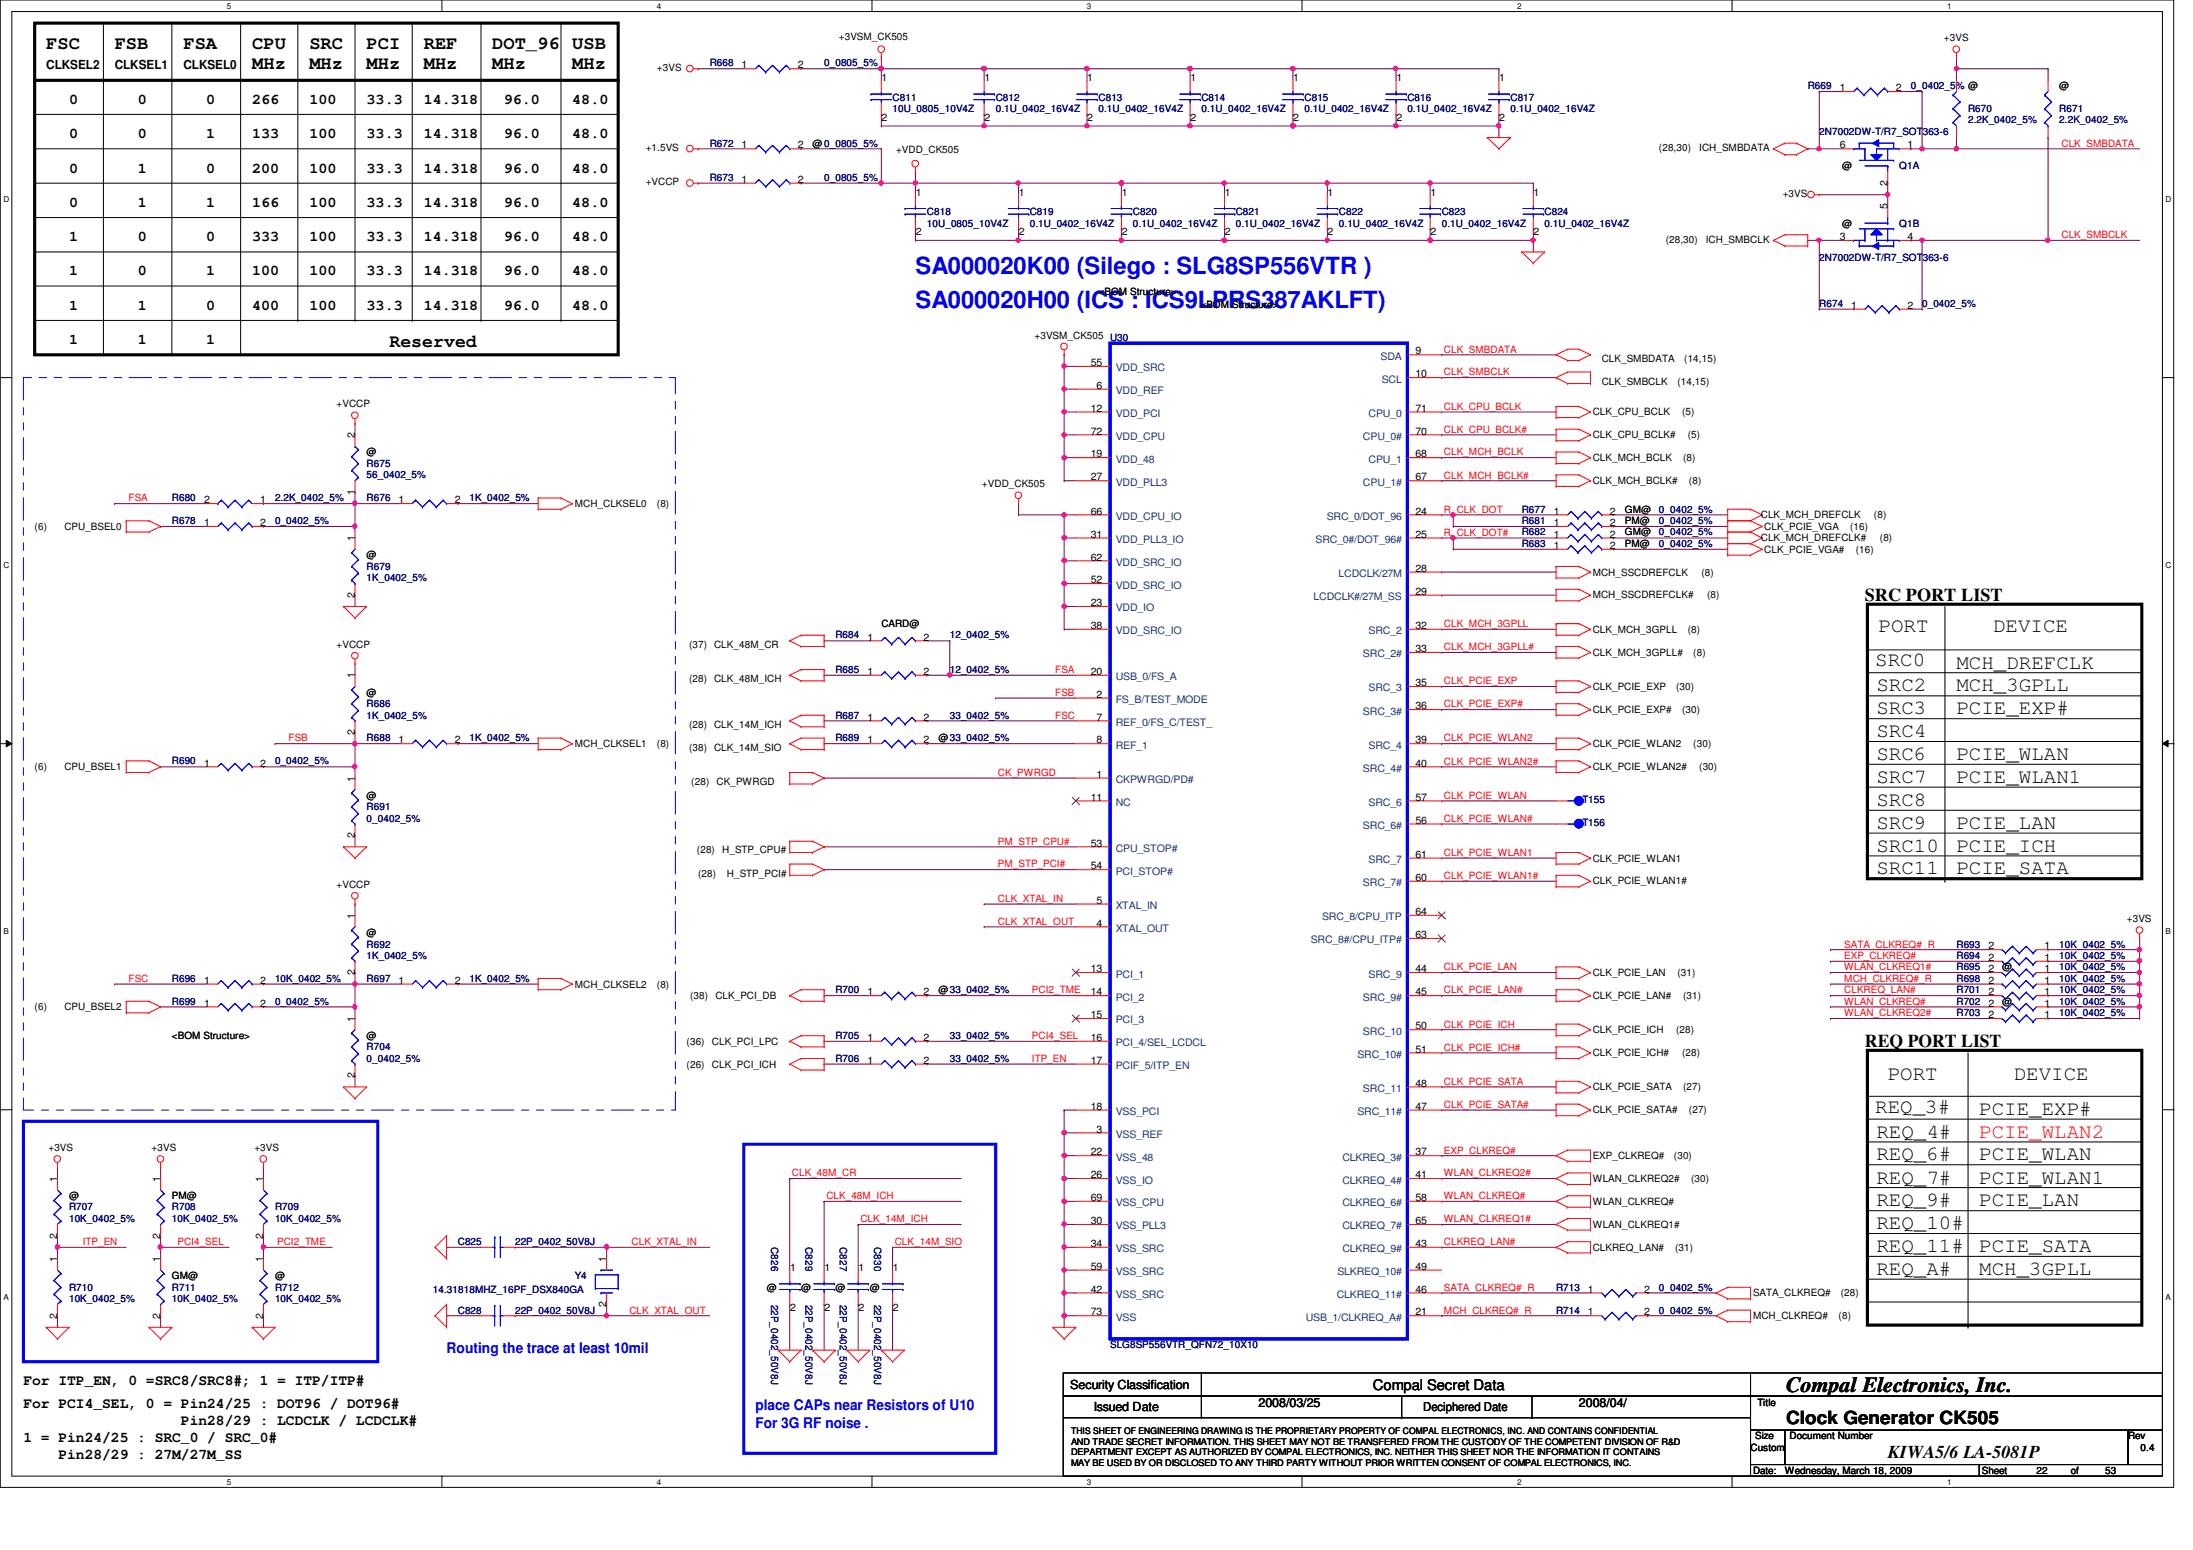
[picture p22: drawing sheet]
<svg xmlns="http://www.w3.org/2000/svg" width="297mm" height="210mm" viewBox="0 0 297 210" stroke-linecap="round" stroke-linejoin="round" font-family="sans-serif">
<defs><g id="words">
<g font-size="3.2" fill="#00f">
<text x="124" y="41.7">SA000020H00 (ICS : ICS9LPRS387AKLFT)</text>
<text x="124" y="37.1">SA000020K00 (Silego : SLG8SP556VTR )</text>
</g>
<text font-size="2.9" x="241.9" y="188.6">Compal Electronics, Inc.</text>
<g font-size="2.8">
<text x="254.5" y="85.6">PORT</text>
<text x="270" y="85.6">DEVICE</text>
<text x="254" y="90.2">SRC0</text>
<text x="254.2" y="93.6">SRC2</text>
<text x="265" y="93.6">MCH_3GPLL</text>
<text x="265" y="90.6">MCH_DREFCLK</text>
<text x="254.2" y="96.7">SRC3</text>
<text x="254.2" y="99.8">SRC4</text>
<text x="265" y="96.7">PCIE_EXP#</text>
<text x="254.2" y="102.9">SRC6</text>
<text x="254.2" y="106">SRC7</text>
<text x="265" y="106">PCIE_WLAN1</text>
<text x="265" y="102.9">PCIE_WLAN</text>
<text x="254.2" y="112.2">SRC9</text>
<text x="254.2" y="109.1">SRC8</text>
<text x="265" y="112.2">PCIE_LAN</text>
<text x="254.2" y="115.3">SRC10</text>
<text x="254.2" y="118.4">SRC11</text>
<text x="265" y="118.4">PCIE_SATA</text>
<text x="265" y="115.3">PCIE_ICH</text>
<text x="255.7" y="146.3">PORT</text>
<text x="272.8" y="146.3">DEVICE</text>
<text x="254" y="150.7">REQ_3#</text>
<text x="254.2" y="154.1">REQ_4#</text>
<text x="268.1" y="151">PCIE_EXP#</text>
<text x="254.2" y="157.1">REQ_6#</text>
<text x="254.2" y="160.3">REQ_7#</text>
<text x="268.1" y="157.1">PCIE_WLAN</text>
<text x="268.1" y="160.3">PCIE_WLAN1</text>
<text x="254.2" y="163.4">REQ_9#</text>
<text x="254.2" y="166.5">REQ_10#</text>
<text x="268.1" y="163.4">PCIE_LAN</text>
<text x="254.2" y="169.5">REQ_11#</text>
<text x="254.2" y="172.6">REQ_A#</text>
<text x="268.1" y="172.6">MCH_3GPLL</text>
<text x="268.1" y="169.5">PCIE_SATA</text>
</g>
<text font-size="2.8" fill="#f00" x="268.1" y="154.1">PCIE_WLAN2</text>
<g font-size="2.5">
<text x="6.3" y="6.6">FSC</text>
<text x="15.5" y="6.6">FSB</text>
<text x="24.8" y="6.6">FSA</text>
<text x="34.2" y="6.6">CPU</text>
<text x="34.2" y="9.4">MHz</text>
<text x="41.9" y="6.6">SRC</text>
<text x="41.9" y="9.4">MHz</text>
<text x="49.7" y="6.6">PCI</text>
<text x="49.7" y="9.4">MHz</text>
<text x="57.4" y="9.4">MHz</text>
<text x="57.4" y="6.6">REF</text>
<text x="66.7" y="6.6">DOT_96</text>
<text x="66.7" y="9.4">MHz</text>
<text x="77.5" y="6.6">USB</text>
<text x="77.5" y="9.4">MHz</text>
<text x="52.7" y="46.9">Reserved</text>
<text x="252.6" y="81.3">SRC PORT LIST</text>
<text x="252.6" y="141.7">REQ PORT LIST</text>
<text x="241.9" y="192.8">Clock Generator CK505</text>
<text x="255.7" y="197.4">KIWA5/6 LA-5081P</text>
</g>
<g font-size="2">
<text x="9.4" y="14.1">0</text>
<text x="18.7" y="14.1">0</text>
<text x="27.9" y="14.1">0</text>
<text x="34.2" y="14.1">266</text>
<text x="41.9" y="14.1">100</text>
<text x="49.7" y="14.1">33.3</text>
<text x="57.4" y="14.1">14.318</text>
<text x="68.2" y="14.1">96.0</text>
<text x="77.5" y="14.1">48.0</text>
<text x="9.4" y="18.7">0</text>
<text x="9.4" y="23.4">0</text>
<text x="18.7" y="18.7">0</text>
<text x="18.7" y="23.4">1</text>
<text x="27.9" y="18.7">1</text>
<text x="27.9" y="23.4">0</text>
<text x="34.2" y="18.7">133</text>
<text x="34.2" y="23.4">200</text>
<text x="41.9" y="18.7">100</text>
<text x="41.9" y="23.4">100</text>
<text x="49.7" y="18.7">33.3</text>
<text x="49.7" y="23.4">33.3</text>
<text x="57.4" y="18.7">14.318</text>
<text x="57.4" y="23.4">14.318</text>
<text x="68.2" y="18.7">96.0</text>
<text x="68.2" y="23.4">96.0</text>
<text x="77.5" y="18.7">48.0</text>
<text x="77.5" y="23.4">48.0</text>
<text x="9.4" y="28">0</text>
<text x="18.7" y="28">1</text>
<text x="27.9" y="28">1</text>
<text x="34.2" y="28">166</text>
<text x="41.9" y="28">100</text>
<text x="49.7" y="28">33.3</text>
<text x="57.4" y="28">14.318</text>
<text x="68.2" y="28">96.0</text>
<text x="77.5" y="28">48.0</text>
<text x="9.4" y="32.6">1</text>
<text x="18.7" y="32.6">0</text>
<text x="27.9" y="32.6">0</text>
<text x="34.2" y="32.6">333</text>
<text x="41.9" y="32.6">100</text>
<text x="49.7" y="32.6">33.3</text>
<text x="57.4" y="32.6">14.318</text>
<text x="68.2" y="32.6">96.0</text>
<text x="77.5" y="32.6">48.0</text>
<text x="9.4" y="37.3">1</text>
<text x="9.4" y="42">1</text>
<text x="18.7" y="37.3">0</text>
<text x="18.7" y="42">1</text>
<text x="27.9" y="37.3">1</text>
<text x="27.9" y="42">0</text>
<text x="34.2" y="37.3">100</text>
<text x="34.2" y="42">400</text>
<text x="41.9" y="37.3">100</text>
<text x="41.9" y="42">100</text>
<text x="49.7" y="37.3">33.3</text>
<text x="49.7" y="42">33.3</text>
<text x="57.4" y="37.3">14.318</text>
<text x="57.4" y="42">14.318</text>
<text x="68.2" y="37.3">96.0</text>
<text x="68.2" y="42">96.0</text>
<text x="77.5" y="37.3">48.0</text>
<text x="77.5" y="42">48.0</text>
<text x="9.4" y="46.6">1</text>
<text x="18.7" y="46.6">1</text>
<text x="27.9" y="46.6">1</text>
<text x="3.2" y="187.6">For ITP_EN, 0 =SRC8/SRC8#; 1 = ITP/ITP#</text>
<text x="3.2" y="190.7">For PCI4_SEL, 0 = Pin24/25 : DOT96 / DOT96#</text>
<text x="186" y="188.2">Compal Secret Data</text>
<text x="3.2" y="195.3">1 = Pin24/25 : SRC_0 / SRC_0#</text>
<text x="7.9" y="197.6">Pin28/29 : 27M/27M_SS</text>
<text x="24.5" y="193">Pin28/29 : LCDCLK / LCDCLK#</text>
</g>
<g font-size="2" fill="#00f">
<text x="60.5" y="183.2">Routing the trace at least 10mil</text>
<text x="102.3" y="190.9">place CAPs near Resistors of U10</text>
<text x="102.3" y="193.3">For 3G RF noise .</text>
</g>
<g font-size="1.7">
<text x="6.3" y="9.3">CLKSEL2</text>
<text x="15.5" y="9.3">CLKSEL1</text>
<text x="24.8" y="9.3">CLKSEL0</text>
<text x="144.9" y="188.1">Security Classification</text>
<text x="148.2" y="191.1">Issued Date</text>
<text x="170.5" y="190.6">2008/03/25</text>
<text x="192.8" y="191.1">Deciphered Date</text>
<text x="213.9" y="190.6">2008/04/</text>
</g>
<g font-size="1.4">
<text x="113.6" y="5.4">+3VSM_CK505</text>
<text x="263.3" y="5.6">+3VS</text>
<text x="89" y="9.6">+3VS</text>
<text x="100.5" y="9.3">1</text>
<text x="108.1" y="9.3">2</text>
<text x="119.4" y="11">1</text>
<text x="133.3" y="11">1</text>
<text x="147.3" y="11">1</text>
<text x="161.2" y="11">1</text>
<text x="175.2" y="11">1</text>
<text x="189.1" y="11">1</text>
<text x="203.1" y="11">1</text>
<text x="119.4" y="16.4">2</text>
<text x="133.3" y="16.4">2</text>
<text x="147.3" y="16.4">2</text>
<text x="161.2" y="16.4">2</text>
<text x="175.2" y="16.4">2</text>
<text x="189.1" y="16.4">2</text>
<text x="203.1" y="16.4">2</text>
<text x="249.2" y="12.4">1</text>
<text x="256.8" y="12.4">2</text>
<text x="278.9" y="12.1">@</text>
<text x="87.5" y="20.4">+1.5VS</text>
<text x="100.5" y="20.1">1</text>
<text x="108.1" y="20.1">2</text>
<text x="110.1" y="19.9">@0_0805_5%</text>
<text x="121.4" y="20.8">+VDD_CK505</text>
<text x="224.7" y="20.4">(28,30)</text>
<text x="230.2" y="20.4">ICH_SMBDATA</text>
<text x="249.2" y="20.1">6</text>
<text x="249.5" y="22.9">@</text>
<text x="258.4" y="20.1">1</text>
<text x="87.5" y="25.1">+VCCP</text>
<text x="100.5" y="24.8">1</text>
<text x="108.1" y="24.8">2</text>
<text x="124" y="26.5">1</text>
<text x="138" y="26.5">1</text>
<text x="151.9" y="26.5">1</text>
<text x="165.9" y="26.5">1</text>
<text x="179.8" y="26.5">1</text>
<text x="193.8" y="26.5">1</text>
<text x="207.7" y="26.5">1</text>
<text x="241.5" y="26.7">+3VS</text>
<text x="255.6" y="28.4" transform="rotate(-90 255.6 28.4)">5</text>
<text x="255.6" y="25.1" transform="rotate(-90 255.6 25.1)">2</text>
<text x="124" y="31.9">2</text>
<text x="138" y="31.9">2</text>
<text x="151.9" y="31.9">2</text>
<text x="165.9" y="31.9">2</text>
<text x="179.8" y="31.9">2</text>
<text x="193.8" y="31.9">2</text>
<text x="207.7" y="31.9">2</text>
<text x="225.6" y="32.9">(28,30)</text>
<text x="231.1" y="32.9">ICH_SMBCLK</text>
<text x="249.2" y="32.5">3</text>
<text x="249.5" y="30.7">@</text>
<text x="258.4" y="32.5">4</text>
<text x="148.8" y="40">&lt;BOM Structure&gt;</text>
<text x="162.6" y="41.7">&lt;BOM Structure&gt;</text>
<text x="250.7" y="41.8">1</text>
<text x="258.4" y="41.8">2</text>
<text x="140.1" y="45.8">+3VSM_CK505 U30</text>
<text x="147.7" y="49.6">55</text>
<text x="148.5" y="52.7">6</text>
<text x="191.7" y="48">9</text>
<text x="191.7" y="51.1">10</text>
<text x="217" y="49">CLK_SMBDATA</text>
<text x="217" y="52.1">CLK_SMBCLK</text>
<text x="227.2" y="52.1">(14,15)</text>
<text x="228.1" y="49">(14,15)</text>
<text x="45.6" y="55.2">+VCCP</text>
<text x="48" y="59.4" transform="rotate(-90 48 59.4)">2</text>
<text x="147.7" y="55.8">12</text>
<text x="147.7" y="58.8">72</text>
<text x="191.7" y="55.8">71</text>
<text x="191.7" y="58.8">70</text>
<text x="215.7" y="59.4">CLK_CPU_BCLK#</text>
<text x="215.7" y="56.3">CLK_CPU_BCLK</text>
<text x="227.8" y="56.3">(5)</text>
<text x="228.6" y="59.4">(5)</text>
<text x="49.7" y="61.7">@</text>
<text x="133" y="66">+VDD_CK505</text>
<text x="147.7" y="61.9">19</text>
<text x="147.7" y="65.1">27</text>
<text x="191.7" y="61.9">68</text>
<text x="191.7" y="65.1">67</text>
<text x="215.7" y="62.4">CLK_MCH_BCLK</text>
<text x="215.7" y="65.5">CLK_MCH_BCLK#</text>
<text x="228" y="62.4">(8)</text>
<text x="228.8" y="65.5">(8)</text>
<text x="4.7" y="71.8">(6)</text>
<text x="8.7" y="71.8">CPU_BSEL0</text>
<text x="27.6" y="68.2">2</text>
<text x="27.6" y="71.2">1</text>
<text x="35.3" y="68.2">1</text>
<text x="35.3" y="71.2">2</text>
<text x="48" y="67" transform="rotate(-90 48 67)">1</text>
<text x="54" y="68.2">1</text>
<text x="61.6" y="68.2">2</text>
<text x="77.8" y="68.7">MCH_CLKSEL0</text>
<text x="89" y="68.7">(8)</text>
<text x="147.7" y="69.7">66</text>
<text x="191.7" y="69.7">24</text>
<text x="210.5" y="69.7">1</text>
<text x="210.5" y="71.2">1</text>
<text x="218.1" y="69.7">2</text>
<text x="218.1" y="71.2">2</text>
<text x="220.1" y="69.4">GM@</text>
<text x="220.1" y="71">PM@</text>
<text x="238.5" y="70.2">CLK_MCH_DREFCLK</text>
<text x="239" y="71.8">CLK_PCIE_VGA</text>
<text x="250.6" y="71.8">(16)</text>
<text x="253.8" y="70.2">(8)</text>
<text x="48" y="73.3" transform="rotate(-90 48 73.3)">1</text>
<text x="49.7" y="75.6">@</text>
<text x="147.7" y="72.8">31</text>
<text x="147.7" y="75.9">62</text>
<text x="191.7" y="72.8">25</text>
<text x="191.7" y="77.4">28</text>
<text x="210.5" y="74.3">1</text>
<text x="210.5" y="72.8">1</text>
<text x="215.7" y="77.9">MCH_SSCDREFCLK</text>
<text x="218.1" y="74.3">2</text>
<text x="218.1" y="72.8">2</text>
<text x="220.1" y="74.1">PM@</text>
<text x="220.1" y="72.5">GM@</text>
<text x="230.5" y="77.9">(8)</text>
<text x="238.5" y="73.3">CLK_MCH_DREFCLK#</text>
<text x="239" y="74.8">CLK_PCIE_VGA#</text>
<text x="251.4" y="74.8">(16)</text>
<text x="254.6" y="73.3">(8)</text>
<text x="48" y="80.9" transform="rotate(-90 48 80.9)">2</text>
<text x="147.7" y="82.1">23</text>
<text x="147.7" y="79">52</text>
<text x="191.7" y="80.6">29</text>
<text x="215.7" y="81">MCH_SSCDREFCLK#</text>
<text x="231.2" y="81">(8)</text>
<text x="45.6" y="87.7">+VCCP</text>
<text x="93.3" y="87.7">(37)</text>
<text x="96.7" y="87.7">CLK_48M_CR</text>
<text x="117.5" y="86.7">1</text>
<text x="119.4" y="84.9">CARD@</text>
<text x="125.1" y="86.7">2</text>
<text x="147.7" y="85.2">38</text>
<text x="191.7" y="85.2">32</text>
<text x="191.7" y="88.3">33</text>
<text x="215.7" y="88.8">CLK_MCH_3GPLL#</text>
<text x="215.7" y="85.7">CLK_MCH_3GPLL</text>
<text x="228.6" y="85.7">(8)</text>
<text x="229.4" y="88.8">(8)</text>
<text x="48" y="91.9" transform="rotate(-90 48 91.9)">1</text>
<text x="49.7" y="94.2">@</text>
<text x="93.3" y="92.3">(28)</text>
<text x="96.7" y="92.3">CLK_48M_ICH</text>
<text x="117.5" y="91.4">1</text>
<text x="125.1" y="91.4">2</text>
<text x="147.7" y="91.4">20</text>
<text x="148.5" y="94.5">2</text>
<text x="191.7" y="92.9">35</text>
<text x="215.7" y="93.4">CLK_PCIE_EXP</text>
<text x="227" y="93.4">(30)</text>
<text x="48" y="99.5" transform="rotate(-90 48 99.5)">2</text>
<text x="54" y="100.7">1</text>
<text x="61.6" y="100.7">2</text>
<text x="77.8" y="101.2">MCH_CLKSEL1</text>
<text x="89" y="101.2">(8)</text>
<text x="93.3" y="98.6">(28)</text>
<text x="93.3" y="101.6">(38)</text>
<text x="96.7" y="98.6">CLK_14M_ICH</text>
<text x="96.7" y="101.6">CLK_14M_SIO</text>
<text x="117.5" y="97.6">1</text>
<text x="117.5" y="100.7">1</text>
<text x="125.1" y="97.6">2</text>
<text x="125.1" y="100.7">2</text>
<text x="127.1" y="100.4">@33_0402_5%</text>
<text x="148.5" y="97.6">7</text>
<text x="148.5" y="100.7">8</text>
<text x="191.7" y="96.1">36</text>
<text x="191.7" y="100.7">39</text>
<text x="215.7" y="96.5">CLK_PCIE_EXP#</text>
<text x="215.7" y="101.2">CLK_PCIE_WLAN2</text>
<text x="227.8" y="96.5">(30)</text>
<text x="229.4" y="101.2">(30)</text>
<text x="4.7" y="104.3">(6)</text>
<text x="8.7" y="104.3">CPU_BSEL1</text>
<text x="27.6" y="103.8">1</text>
<text x="35.3" y="103.8">2</text>
<text x="48" y="105.8" transform="rotate(-90 48 105.8)">1</text>
<text x="93.6" y="106.3">(28)</text>
<text x="97.1" y="106.3">CK_PWRGD</text>
<text x="148.5" y="105.3">1</text>
<text x="191.7" y="103.8">40</text>
<text x="215.7" y="104.3">CLK_PCIE_WLAN2#</text>
<text x="230.2" y="104.3">(30)</text>
<text x="48" y="113.5" transform="rotate(-90 48 113.5)">2</text>
<text x="49.7" y="108.2">@</text>
<text x="147.7" y="108.4">11</text>
<text x="191.7" y="108.4">57</text>
<text x="191.7" y="111.5">56</text>
<text x="94.4" y="115.6">(28)</text>
<text x="94.6" y="118.7">(28)</text>
<text x="97.8" y="115.6">H_STP_CPU#</text>
<text x="98.5" y="118.7">H_STP_PCI#</text>
<text x="147.7" y="117.7">54</text>
<text x="147.7" y="114.6">53</text>
<text x="191.7" y="116.2">61</text>
<text x="191.7" y="119.3">60</text>
<text x="215.7" y="119.8">CLK_PCIE_WLAN1#</text>
<text x="215.7" y="116.7">CLK_PCIE_WLAN1</text>
<text x="45.6" y="120.2">+VCCP</text>
<text x="48" y="124.4" transform="rotate(-90 48 124.4)">1</text>
<text x="148.5" y="125.5">4</text>
<text x="148.5" y="122.4">5</text>
<text x="191.7" y="123.9">64</text>
<text x="288.1" y="124.9">+3VS</text>
<text x="49.7" y="126.7">@</text>
<text x="147.7" y="131.7">13</text>
<text x="191.7" y="127">63</text>
<text x="191.7" y="131.7">44</text>
<text x="269.3" y="130.1">2</text>
<text x="269.3" y="128.6">2</text>
<text x="269.3" y="131.7">2</text>
<text x="271.2" y="131.4">@</text>
<text x="276.9" y="130.1">1</text>
<text x="276.9" y="128.6">1</text>
<text x="276.9" y="131.7">1</text>
<text x="4.7" y="136.8">(6)</text>
<text x="8.7" y="136.8">CPU_BSEL2</text>
<text x="27.6" y="136.3">1</text>
<text x="27.6" y="133.2">1</text>
<text x="35.3" y="136.3">2</text>
<text x="35.3" y="133.2">2</text>
<text x="48" y="132.1" transform="rotate(-90 48 132.1)">2</text>
<text x="54" y="133.2">1</text>
<text x="61.6" y="133.2">2</text>
<text x="77.8" y="133.7">MCH_CLKSEL2</text>
<text x="89" y="133.7">(8)</text>
<text x="93.5" y="135.3">(38)</text>
<text x="96.9" y="135.3">CLK_PCI_DB</text>
<text x="117.5" y="134.8">1</text>
<text x="125.1" y="134.8">2</text>
<text x="127.1" y="134.5">@33_0402_5%</text>
<text x="147.7" y="134.8">14</text>
<text x="147.7" y="137.9">15</text>
<text x="191.7" y="134.8">45</text>
<text x="215.7" y="132.2">CLK_PCIE_LAN</text>
<text x="215.7" y="135.3">CLK_PCIE_LAN#</text>
<text x="227.2" y="132.2">(31)</text>
<text x="228" y="135.3">(31)</text>
<text x="269.3" y="137.9">2</text>
<text x="269.3" y="134.8">2</text>
<text x="269.3" y="136.3">2</text>
<text x="269.3" y="133.2">2</text>
<text x="271.2" y="136.1">@</text>
<text x="276.9" y="137.9">1</text>
<text x="276.9" y="134.8">1</text>
<text x="276.9" y="136.3">1</text>
<text x="276.9" y="133.2">1</text>
<text x="23.3" y="140.7">&lt;BOM Structure&gt;</text>
<text x="48" y="138.3" transform="rotate(-90 48 138.3)">1</text>
<text x="49.7" y="140.7">@</text>
<text x="93" y="141.5">(36)</text>
<text x="96.4" y="141.5">CLK_PCI_LPC</text>
<text x="117.5" y="141">1</text>
<text x="125.1" y="141">2</text>
<text x="147.7" y="141">16</text>
<text x="191.7" y="142.5">51</text>
<text x="191.7" y="139.4">50</text>
<text x="215.7" y="139.9">CLK_PCIE_ICH</text>
<text x="215.7" y="143">CLK_PCIE_ICH#</text>
<text x="227" y="139.9">(28)</text>
<text x="227.8" y="143">(28)</text>
<text x="48" y="146" transform="rotate(-90 48 146)">2</text>
<text x="93" y="144.6">(26)</text>
<text x="96.4" y="144.6">CLK_PCI_ICH</text>
<text x="117.5" y="144.1">1</text>
<text x="125.1" y="144.1">2</text>
<text x="147.7" y="144.1">17</text>
<text x="191.7" y="147.2">48</text>
<text x="215.7" y="147.7">CLK_PCIE_SATA</text>
<text x="228" y="147.7">(27)</text>
<text x="6.6" y="155.9">+3VS</text>
<text x="20.5" y="155.9">+3VS</text>
<text x="34.5" y="155.9">+3VS</text>
<text x="147.7" y="150.3">18</text>
<text x="148.5" y="153.4">3</text>
<text x="191.7" y="150.3">47</text>
<text x="215.7" y="150.7">CLK_PCIE_SATA#</text>
<text x="228.8" y="150.7">(27)</text>
<text x="7.7" y="160.1" transform="rotate(-90 7.7 160.1)">1</text>
<text x="21.7" y="160.1" transform="rotate(-90 21.7 160.1)">1</text>
<text x="35.6" y="160.1" transform="rotate(-90 35.6 160.1)">1</text>
<text x="147.7" y="156.5">22</text>
<text x="147.7" y="159.6">26</text>
<text x="191.7" y="159.6">41</text>
<text x="191.7" y="156.5">37</text>
<text x="215.7" y="157">EXP_CLKREQ#</text>
<text x="215.7" y="160.1">WLAN_CLKREQ2#</text>
<text x="226.7" y="157">(30)</text>
<text x="229.1" y="160.1">(30)</text>
<text x="7.7" y="167.7" transform="rotate(-90 7.7 167.7)">2</text>
<text x="9.4" y="162.4">@</text>
<text x="21.7" y="167.7" transform="rotate(-90 21.7 167.7)">2</text>
<text x="23.3" y="162.4">PM@</text>
<text x="35.6" y="167.7" transform="rotate(-90 35.6 167.7)">2</text>
<text x="147.7" y="165.8">30</text>
<text x="147.7" y="162.6">69</text>
<text x="191.7" y="165.8">65</text>
<text x="191.7" y="162.6">58</text>
<text x="215.7" y="163.2">WLAN_CLKREQ#</text>
<text x="215.7" y="166.2">WLAN_CLKREQ1#</text>
<text x="7.7" y="170.9" transform="rotate(-90 7.7 170.9)">1</text>
<text x="21.7" y="170.9" transform="rotate(-90 21.7 170.9)">1</text>
<text x="23.3" y="173.2">GM@</text>
<text x="35.6" y="170.9" transform="rotate(-90 35.6 170.9)">1</text>
<text x="37.2" y="173.2">@</text>
<text x="82.1" y="170.9" transform="rotate(-90 82.1 170.9)">1</text>
<text x="107" y="172.2">1</text>
<text x="111.7" y="172.2">1</text>
<text x="116.3" y="172.2">1</text>
<text x="120.9" y="172.2">1</text>
<text x="147.7" y="168.9">34</text>
<text x="147.7" y="172">59</text>
<text x="191.7" y="172">49</text>
<text x="191.7" y="168.9">43</text>
<text x="215.7" y="169.4">CLKREQ_LAN#</text>
<text x="226.9" y="169.4">(31)</text>
<text x="7.7" y="178.6" transform="rotate(-90 7.7 178.6)">2</text>
<text x="21.7" y="178.6" transform="rotate(-90 21.7 178.6)">2</text>
<text x="35.6" y="178.6" transform="rotate(-90 35.6 178.6)">2</text>
<text x="82.1" y="177" transform="rotate(-90 82.1 177)">2</text>
<text x="103.9" y="174.8">@</text>
<text x="107" y="177.5">2</text>
<text x="108.5" y="174.8">@</text>
<text x="111.7" y="177.5">2</text>
<text x="113.2" y="174.8">@</text>
<text x="116.3" y="177.5">2</text>
<text x="117.8" y="174.8">@</text>
<text x="120.9" y="177.5">2</text>
<text x="147.7" y="175">42</text>
<text x="147.7" y="178.1">73</text>
<text x="191.7" y="178.1">21</text>
<text x="191.7" y="175">46</text>
<text x="215.1" y="178.1">1</text>
<text x="215.1" y="175">1</text>
<text x="222.7" y="178.1">2</text>
<text x="222.7" y="175">2</text>
<text x="237.4" y="175.6">SATA_CLKREQ#</text>
<text x="237.4" y="178.6">MCH_CLKREQ#</text>
<text x="249" y="178.6">(8)</text>
<text x="249.3" y="175.6">(28)</text>
<text x="238" y="190.4">Title</text>
<text x="237.1" y="196.5">Custom</text>
<text x="237.7" y="194.9">Size</text>
<text x="242.4" y="194.9">Document Number</text>
<text x="288.2" y="194.9">Rev</text>
<text x="289.9" y="196.5">0.4</text>
<text x="237.4" y="199.6">Date:</text>
<text x="241.8" y="199.6">Wednesday, March 18, 2009</text>
<text x="268.4" y="199.6">Sheet</text>
<text x="275.8" y="199.6">22</text>
<text x="280.5" y="199.6">of</text>
<text x="285.2" y="199.6">53</text>
</g>
<g font-size="1.4" fill="#000080">
<text x="96.1" y="9">R668</text>
<text x="111.6" y="9">0_0805_5%</text>
<text x="120.9" y="13.6">C811</text>
<text x="120.9" y="15.2">10U_0805_10V4Z</text>
<text x="134.9" y="13.6">C812</text>
<text x="134.9" y="15.2">0.1U_0402_16V4Z</text>
<text x="148.8" y="13.6">C813</text>
<text x="148.8" y="15.2">0.1U_0402_16V4Z</text>
<text x="162.7" y="13.6">C814</text>
<text x="162.7" y="15.2">0.1U_0402_16V4Z</text>
<text x="176.7" y="13.6">C815</text>
<text x="176.7" y="15.2">0.1U_0402_16V4Z</text>
<text x="190.6" y="13.6">C816</text>
<text x="190.6" y="15.2">0.1U_0402_16V4Z</text>
<text x="204.6" y="13.6">C817</text>
<text x="204.6" y="15.2">0.1U_0402_16V4Z</text>
<text x="244.9" y="12.1">R669</text>
<text x="258.8" y="12.1">0_0402_5% @</text>
<text x="266.6" y="15.2">R670</text>
<text x="266.6" y="16.7">2.2K_0402_5%</text>
<text x="278.9" y="15.2">R671</text>
<text x="278.9" y="16.7">2.2K_0402_5%</text>
<text x="96.1" y="19.9">R672</text>
<text x="246.4" y="18.3">2N7002DW-T/R7_SOT363-6</text>
<text x="257.3" y="22.9">Q1A</text>
<text x="96.1" y="24.5">R673</text>
<text x="111.6" y="24.5">0_0805_5%</text>
<text x="125.6" y="29.1">C818</text>
<text x="139.5" y="29.1">C819</text>
<text x="153.5" y="29.1">C820</text>
<text x="167.4" y="29.1">C821</text>
<text x="181.4" y="29.1">C822</text>
<text x="195.3" y="29.1">C823</text>
<text x="209.2" y="29.1">C824</text>
<text x="125.6" y="30.7">10U_0805_10V4Z</text>
<text x="139.5" y="30.7">0.1U_0402_16V4Z</text>
<text x="153.5" y="30.7">0.1U_0402_16V4Z</text>
<text x="167.4" y="30.7">0.1U_0402_16V4Z</text>
<text x="181.4" y="30.7">0.1U_0402_16V4Z</text>
<text x="195.3" y="30.7">0.1U_0402_16V4Z</text>
<text x="209.2" y="30.7">0.1U_0402_16V4Z</text>
<text x="246.4" y="35.3">2N7002DW-T/R7_SOT363-6</text>
<text x="257.3" y="30.7">Q1B</text>
<text x="246.4" y="41.5">R674</text>
<text x="260.3" y="41.5">0_0402_5%</text>
<text x="49.7" y="63.2">R675</text>
<text x="49.7" y="64.8">56_0402_5%</text>
<text x="23.3" y="67.9">R680</text>
<text x="23.3" y="71">R678</text>
<text x="37.2" y="67.9">2.2K_0402_5%</text>
<text x="37.2" y="71">0_0402_5%</text>
<text x="49.7" y="67.9">R676</text>
<text x="63.6" y="67.9">1K_0402_5%</text>
<text x="206.1" y="69.4">R677</text>
<text x="206.1" y="71">R681</text>
<text x="224.7" y="69.4">0_0402_5%</text>
<text x="224.7" y="71">0_0402_5%</text>
<text x="49.7" y="77.2">R679</text>
<text x="206.1" y="74.1">R683</text>
<text x="206.1" y="72.5">R682</text>
<text x="224.7" y="74.1">0_0402_5%</text>
<text x="224.7" y="72.5">0_0402_5%</text>
<text x="49.7" y="78.7">1K_0402_5%</text>
<text x="113.2" y="86.4">R684</text>
<text x="128.6" y="86.4">12_0402_5%</text>
<text x="49.7" y="95.8">R686</text>
<text x="113.2" y="91.1">R685</text>
<text x="128.6" y="91.1">12_0402_5%</text>
<text x="49.7" y="97.3">1K_0402_5%</text>
<text x="49.7" y="100.4">R688</text>
<text x="63.6" y="100.4">1K_0402_5%</text>
<text x="113.2" y="97.3">R687</text>
<text x="113.2" y="100.4">R689</text>
<text x="128.6" y="97.3">33_0402_5%</text>
<text x="23.3" y="103.5">R690</text>
<text x="37.2" y="103.5">0_0402_5%</text>
<text x="49.7" y="109.7">R691</text>
<text x="49.7" y="111.3">0_0402_5%</text>
<text x="214.3" y="111.9">T156</text>
<text x="214.3" y="108.8">T155</text>
<text x="49.7" y="128.3">R692</text>
<text x="49.7" y="129.8">1K_0402_5%</text>
<text x="265" y="129.8">R694</text>
<text x="265" y="128.3">R693</text>
<text x="265" y="131.4">R695</text>
<text x="278.9" y="129.8">10K_0402_5%</text>
<text x="278.9" y="128.3">10K_0402_5%</text>
<text x="278.9" y="131.4">10K_0402_5%</text>
<text x="23.3" y="136.1">R699</text>
<text x="23.3" y="132.9">R696</text>
<text x="37.2" y="136.1">0_0402_5%</text>
<text x="37.2" y="132.9">10K_0402_5%</text>
<text x="49.7" y="132.9">R697</text>
<text x="63.6" y="132.9">1K_0402_5%</text>
<text x="113.2" y="134.5">R700</text>
<text x="265" y="137.6">R703</text>
<text x="265" y="134.5">R701</text>
<text x="265" y="136.1">R702</text>
<text x="265" y="132.9">R698</text>
<text x="278.9" y="137.6">10K_0402_5%</text>
<text x="278.9" y="134.5">10K_0402_5%</text>
<text x="278.9" y="136.1">10K_0402_5%</text>
<text x="278.9" y="132.9">10K_0402_5%</text>
<text x="49.7" y="142.2">R704</text>
<text x="49.7" y="143.8">0_0402_5%</text>
<text x="113.2" y="143.8">R706</text>
<text x="113.2" y="140.7">R705</text>
<text x="128.6" y="143.8">33_0402_5%</text>
<text x="128.6" y="140.7">33_0402_5%</text>
<text x="9.4" y="163.9">R707</text>
<text x="9.4" y="165.5">10K_0402_5%</text>
<text x="23.3" y="163.9">R708</text>
<text x="23.3" y="165.5">10K_0402_5%</text>
<text x="37.2" y="163.9">R709</text>
<text x="37.2" y="165.5">10K_0402_5%</text>
<text x="62" y="168.6">C825</text>
<text x="69.8" y="168.6">22P_0402_50V8J</text>
<text x="77.8" y="173.2">Y4</text>
<text x="104.5" y="168.9" transform="rotate(90 104.5 168.9)">C826</text>
<text x="109.1" y="168.9" transform="rotate(90 109.1 168.9)">C829</text>
<text x="113.7" y="168.9" transform="rotate(90 113.7 168.9)">C827</text>
<text x="118.4" y="168.9" transform="rotate(90 118.4 168.9)">C830</text>
<text x="9.4" y="174.8">R710</text>
<text x="9.4" y="176.3">10K_0402_5%</text>
<text x="23.3" y="174.8">R711</text>
<text x="23.3" y="176.3">10K_0402_5%</text>
<text x="37.2" y="174.8">R712</text>
<text x="37.2" y="176.3">10K_0402_5%</text>
<text x="58.6" y="175.1">14.31818MHZ_16PF_DSX840GA</text>
<text x="62" y="177.9">C828</text>
<text x="69.8" y="177.9">22P_0402_50V8J</text>
<text x="104.5" y="176.7" transform="rotate(90 104.5 176.7)">22P_0402_50V8J</text>
<text x="109.1" y="176.7" transform="rotate(90 109.1 176.7)">22P_0402_50V8J</text>
<text x="113.7" y="176.7" transform="rotate(90 113.7 176.7)">22P_0402_50V8J</text>
<text x="118.4" y="176.7" transform="rotate(90 118.4 176.7)">22P_0402_50V8J</text>
<text x="210.8" y="177.9">R714</text>
<text x="210.8" y="174.8">R713</text>
<text x="224.7" y="177.9">0_0402_5%</text>
<text x="224.7" y="174.8">0_0402_5%</text>
<text x="150.4" y="182.5">SLG8SP556VTR_QFN72_10X10</text>
</g>
<g font-size="1.4" fill="#f00">
<text x="279.2" y="19.9">CLK_SMBDATA</text>
<text x="279.2" y="32.3">CLK_SMBCLK</text>
<text x="195.6" y="47.8">CLK_SMBDATA</text>
<text x="195.6" y="50.8">CLK_SMBCLK</text>
<text x="195.6" y="55.5">CLK_CPU_BCLK</text>
<text x="195.6" y="58.6">CLK_CPU_BCLK#</text>
<text x="195.6" y="61.7">CLK_MCH_BCLK</text>
<text x="195.6" y="64.8">CLK_MCH_BCLK#</text>
<text x="17.4" y="67.9">FSA</text>
<text x="195.6" y="69.4">R_CLK_DOT</text>
<text x="195.6" y="72.6">R_CLK_DOT#</text>
<text x="195.6" y="84.9">CLK_MCH_3GPLL</text>
<text x="195.6" y="88.1">CLK_MCH_3GPLL#</text>
<text x="142.9" y="91.1">FSA</text>
<text x="142.9" y="94.2">FSB</text>
<text x="195.6" y="95.8">CLK_PCIE_EXP#</text>
<text x="195.6" y="92.7">CLK_PCIE_EXP</text>
<text x="39.1" y="100.4">FSB</text>
<text x="142.9" y="97.3">FSC</text>
<text x="195.6" y="100.4">CLK_PCIE_WLAN2</text>
<text x="135.2" y="105.1">CK_PWRGD</text>
<text x="195.6" y="103.5">CLK_PCIE_WLAN2#</text>
<text x="195.6" y="111.3">CLK_PCIE_WLAN#</text>
<text x="195.6" y="108.2">CLK_PCIE_WLAN</text>
<text x="135.2" y="117.5">PM_STP_PCI#</text>
<text x="135.2" y="114.4">PM_STP_CPU#</text>
<text x="195.6" y="119">CLK_PCIE_WLAN1#</text>
<text x="195.6" y="115.9">CLK_PCIE_WLAN1</text>
<text x="135.2" y="122.1">CLK_XTAL_IN</text>
<text x="135.2" y="125.2">CLK_XTAL_OUT</text>
<text x="195.6" y="131.4">CLK_PCIE_LAN</text>
<text x="249.8" y="131.4">WLAN_CLKREQ1#</text>
<text x="249.8" y="129.9">EXP_CLKREQ#</text>
<text x="249.8" y="128.3">SATA_CLKREQ#_R</text>
<text x="17.4" y="133">FSC</text>
<text x="139.8" y="134.5">PCI2_TME</text>
<text x="195.6" y="134.5">CLK_PCIE_LAN#</text>
<text x="249.8" y="136.1">WLAN_CLKREQ#</text>
<text x="249.8" y="133">MCH_CLKREQ#_R</text>
<text x="249.8" y="134.5">CLKREQ_LAN#</text>
<text x="249.8" y="137.6">WLAN_CLKREQ2#</text>
<text x="139.8" y="140.7">PCI4_SEL</text>
<text x="139.8" y="143.8">ITP_EN</text>
<text x="195.6" y="142.3">CLK_PCIE_ICH#</text>
<text x="195.6" y="139.1">CLK_PCIE_ICH</text>
<text x="195.6" y="146.9">CLK_PCIE_SATA</text>
<text x="195.6" y="150">CLK_PCIE_SATA#</text>
<text x="107.3" y="159.3">CLK_48M_CR</text>
<text x="195.6" y="156.2">EXP_CLKREQ#</text>
<text x="195.6" y="159.3">WLAN_CLKREQ2#</text>
<text x="111.9" y="162.4">CLK_48M_ICH</text>
<text x="116.5" y="165.5">CLK_14M_ICH</text>
<text x="195.6" y="162.4">WLAN_CLKREQ#</text>
<text x="195.6" y="165.5">WLAN_CLKREQ1#</text>
<text x="11.2" y="168.6">ITP_EN</text>
<text x="24" y="168.6">PCI4_SEL</text>
<text x="37.5" y="168.6">PCI2_TME</text>
<text x="85.6" y="168.6">CLK_XTAL_IN</text>
<text x="121.2" y="168.6">CLK_14M_SIO</text>
<text x="195.6" y="168.6">CLKREQ_LAN#</text>
<text x="85.3" y="177.9">CLK_XTAL_OUT</text>
<text x="195.6" y="177.9">MCH_CLKREQ#_R</text>
<text x="195.6" y="174.8">SATA_CLKREQ#_R</text>
</g>
<g font-size="1.4" fill="#004080">
<text x="151.1" y="53.4">VDD_REF</text>
<text x="151.1" y="50.3">VDD_SRC</text>
<text x="187" y="48.7">SDA</text>
<text x="187.2" y="51.8">SCL</text>
<text x="151.1" y="56.5">VDD_PCI</text>
<text x="151.1" y="59.6">VDD_CPU</text>
<text x="184.6" y="59.6">CPU_0#</text>
<text x="185.4" y="56.5">CPU_0</text>
<text x="151.1" y="62.7">VDD_48</text>
<text x="151.1" y="65.8">VDD_PLL3</text>
<text x="184.6" y="65.8">CPU_1#</text>
<text x="185.4" y="62.7">CPU_1</text>
<text x="151.1" y="70.4">VDD_CPU_IO</text>
<text x="179.7" y="70.4">SRC_0/DOT_96</text>
<text x="151.1" y="73.5">VDD_PLL3_IO</text>
<text x="151.1" y="76.6">VDD_SRC_IO</text>
<text x="178.2" y="73.5">SRC_0#/DOT_96#</text>
<text x="151.1" y="82.8">VDD_IO</text>
<text x="151.1" y="79.7">VDD_SRC_IO</text>
<text x="177.9" y="81.3">LCDCLK#/27M_SS</text>
<text x="181.3" y="78.1">LCDCLK/27M</text>
<text x="151.1" y="85.9">VDD_SRC_IO</text>
<text x="184.6" y="89">SRC_2#</text>
<text x="185.4" y="85.9">SRC_2</text>
<text x="151.1" y="95.2">FS_B/TEST_MODE</text>
<text x="151.1" y="92.1">USB_0/FS_A</text>
<text x="185.4" y="93.6">SRC_3</text>
<text x="151.1" y="98.3">REF_0/FS_C/TEST_</text>
<text x="151.1" y="101.4">REF_1</text>
<text x="184.6" y="96.8">SRC_3#</text>
<text x="185.4" y="101.4">SRC_4</text>
<text x="151.1" y="106">CKPWRGD/PD#</text>
<text x="184.6" y="104.5">SRC_4#</text>
<text x="151.1" y="109.1">NC</text>
<text x="184.6" y="112.3">SRC_6#</text>
<text x="185.4" y="109.1">SRC_6</text>
<text x="151.1" y="118.4">PCI_STOP#</text>
<text x="151.1" y="115.4">CPU_STOP#</text>
<text x="185.4" y="116.9">SRC_7</text>
<text x="151.1" y="123.1">XTAL_IN</text>
<text x="179.1" y="124.6">SRC_8/CPU_ITP</text>
<text x="184.6" y="120">SRC_7#</text>
<text x="151.1" y="126.2">XTAL_OUT</text>
<text x="177.5" y="127.8">SRC_8#/CPU_ITP#</text>
<text x="151.1" y="132.4">PCI_1</text>
<text x="151.1" y="135.5">PCI_2</text>
<text x="184.6" y="135.5">SRC_9#</text>
<text x="185.4" y="132.4">SRC_9</text>
<text x="151.1" y="138.6">PCI_3</text>
<text x="151.1" y="141.7">PCI_4/SEL_LCDCL</text>
<text x="183.9" y="143.3">SRC_10#</text>
<text x="184.6" y="140.1">SRC_10</text>
<text x="151.1" y="144.8">PCIF_5/ITP_EN</text>
<text x="184.6" y="147.9">SRC_11</text>
<text x="151.1" y="154.1">VSS_REF</text>
<text x="151.1" y="151">VSS_PCI</text>
<text x="183.9" y="151">SRC_11#</text>
<text x="151.1" y="157.2">VSS_48</text>
<text x="151.1" y="160.3">VSS_IO</text>
<text x="181.8" y="160.3">CLKREQ_4#</text>
<text x="181.8" y="157.2">CLKREQ_3#</text>
<text x="151.1" y="166.5">VSS_PLL3</text>
<text x="151.1" y="163.4">VSS_CPU</text>
<text x="181.8" y="166.5">CLKREQ_7#</text>
<text x="181.8" y="163.4">CLKREQ_6#</text>
<text x="151.1" y="169.6">VSS_SRC</text>
<text x="151.1" y="172.7">VSS_SRC</text>
<text x="181.1" y="172.7">SLKREQ_10#</text>
<text x="181.8" y="169.6">CLKREQ_9#</text>
<text x="151.1" y="175.8">VSS_SRC</text>
<text x="151.1" y="178.9">VSS</text>
<text x="176.9" y="178.9">USB_1/CLKREQ_A#</text>
<text x="181.1" y="175.8">CLKREQ_11#</text>
</g>
<g font-size="1.2">
<text x="145.1" y="194.2">THIS SHEET OF ENGINEERING DRAWING IS THE PROPRIETARY PROPERTY OF COMPAL ELECTRONICS, INC. AND CONTAINS CONFIDENTIAL</text>
<text x="145.1" y="195.7">AND TRADE SECRET INFORMATION. THIS SHEET MAY NOT BE TRANSFERED FROM THE CUSTODY OF THE COMPETENT DIVISION OF R&amp;D</text>
<text x="145.1" y="197.1">DEPARTMENT EXCEPT AS AUTHORIZED BY COMPAL ELECTRONICS, INC. NEITHER THIS SHEET NOR THE INFORMATION IT CONTAINS</text>
<text x="145.1" y="198.5">MAY BE USED BY OR DISCLOSED TO ANY THIRD PARTY WITHOUT PRIOR WRITTEN CONSENT OF COMPAL ELECTRONICS, INC.</text>
</g>
<g font-size="1.1">
<text x="30.7" y="1.2">5</text>
<text x="89" y="1.2">4</text>
<text x="147.2" y="1.2">3</text>
<text x="205.5" y="1.2">2</text>
<text x="263.7" y="1.2">1</text>
<text x=".5" y="27.3">D</text>
<text x="293.3" y="27.3">D</text>
<text x=".5" y="76.9">C</text>
<text x="293.3" y="76.9">C</text>
<text x=".5" y="126.4">B</text>
<text x="293.3" y="126.4">B</text>
<text x=".5" y="176">A</text>
<text x="293.3" y="176">A</text>
<text x="30.7" y="201.1">5</text>
<text x="89" y="201.1">4</text>
<text x="147.2" y="201.1">3</text>
<text x="205.5" y="201.1">2</text>
<text x="263.7" y="201.1">1</text>
</g>
</g></defs>
<path d="M0 0h294.4v201.4h-294.4zM1.6 1.6h291.3v198.3h-291.3z" fill="none" stroke="#000" stroke-width=".14"/>
<g fill="#fff">
<path d="M30.7 .2h.6v1.2h-.6z"/>
<path d="M30.7 200.1h.6v1.2h-.6z"/>
</g>
<path d="M59.9 0v1.6M59.9 199.9v1.6" fill="none" stroke="#000" stroke-width=".14"/>
<g fill="#fff">
<path d="M89 .2h.6v1.2h-.6z"/>
<path d="M89 200.1h.6v1.2h-.6z"/>
</g>
<path d="M118.1 0v1.6M118.1 199.9v1.6" fill="none" stroke="#000" stroke-width=".14"/>
<g fill="#fff">
<path d="M147.2 .2h.6v1.2h-.6z"/>
<path d="M147.2 200.1h.6v1.2h-.6z"/>
</g>
<path d="M176.4 0v1.6M176.4 199.9v1.6" fill="none" stroke="#000" stroke-width=".14"/>
<g fill="#fff">
<path d="M205.5 .2h.6v1.2h-.6z"/>
<path d="M205.5 200.1h.6v1.2h-.6z"/>
</g>
<path d="M234.6 0v1.6M234.6 199.9v1.6" fill="none" stroke="#000" stroke-width=".14"/>
<g fill="#fff">
<path d="M263.7 .2h.6v1.2h-.6z"/>
<path d="M263.7 200.1h.6v1.2h-.6z"/>
<path d="M.5 26.3h.7v1.2h-.7z"/>
<path d="M293.3 26.3h.8v1.2h-.8z"/>
<path d="M.5 75.9h.7v1.2h-.7z"/>
<path d="M293.3 75.9h.8v1.2h-.8z"/>
</g>
<path d="M0 51.1h1.6M292.9 51.1h1.6" fill="none" stroke="#000" stroke-width=".14"/>
<g fill="#fff">
<path d="M.5 125.5h.7v1.2h-.7z"/>
<path d="M293.3 125.5h.7v1.2h-.7z"/>
</g>
<path d="M0 100.7h1.6M.8 100.2l.8 .5-.8 .4zM292.9 100.7l.8-.5v.9zM292.9 100.7h1.6" fill="none" stroke="#000" stroke-width=".14"/>
<path d="M.8 100.2l.8 .5-.8 .4zM292.9 100.7l.8-.5v.9z" fill="#000"/>
<g fill="#fff">
<path d="M.5 175h.7v1.2h-.7z"/>
<path d="M293.3 175h.7v1.2h-.7z"/>
</g>
<path d="M0 150.3h1.6M292.9 150.3h1.6" fill="none" stroke="#000" stroke-width=".14"/>
<path d="M265 20.2h.1M265 20.2h24.8" fill="none" stroke="#800040" stroke-width=".14"/>
<circle cx="265" cy="20.1" r=".29" fill="#f0f"/>
<circle cx="265" cy="20.1" r=".29" fill="none" stroke="#f0f" stroke-width=".14"/>
<path d="M265 18.6h.1M265 18.6v1.6M277.4 18.6h.1M277.4 18.6v14M246.4 20.2h.1M246.4 20.2h3.1M277.4 32.6h.1M277.4 32.6h12.4" fill="none" stroke="#800040" stroke-width=".14"/>
<circle cx="277.4" cy="32.5" r=".29" fill="#f0f"/>
<circle cx="277.4" cy="32.5" r=".29" fill="none" stroke="#f0f" stroke-width=".14"/>
<path d="M260.3 20.2h.1M260.3 20.2h4.7" fill="none" stroke="#800040" stroke-width=".14"/>
<circle cx="260.3" cy="20.1" r=".3" fill="#f0f"/>
<circle cx="260.3" cy="20.1" r=".3" fill="none" stroke="#f0f" stroke-width=".14"/>
<path d="M255.7 26.4h.1M255.7 26.4v1.5" fill="none" stroke="#800040" stroke-width=".14"/>
<circle cx="255.7" cy="26.3" r=".3" fill="#f0f"/>
<circle cx="255.7" cy="26.3" r=".3" fill="none" stroke="#f0f" stroke-width=".14"/>
<path d="M260.3 32.6h.1M260.3 32.6h17.1" fill="none" stroke="#800040" stroke-width=".14"/>
<circle cx="260.4" cy="32.5" r=".29" fill="#f0f"/>
<circle cx="260.4" cy="32.5" r=".29" fill="none" stroke="#f0f" stroke-width=".14"/>
<path d="M108.5 9.3h.1M119.4 7.7h.1M119.4 7.7v1.6h-10.9M124 23.2h.1M124 24.8h.1M124 23.2v1.6M124 24.8h14" fill="none" stroke="#800040" stroke-width=".14"/>
<circle cx="137.9" cy="24.8" r=".29" fill="#f0f"/>
<circle cx="137.9" cy="24.8" r=".29" fill="none" stroke="#f0f" stroke-width=".14"/>
<path d="M165.9 24.8h.1M165.9 24.8h13.9" fill="none" stroke="#800040" stroke-width=".14"/>
<circle cx="179.8" cy="24.8" r=".29" fill="#f0f"/>
<circle cx="179.8" cy="24.8" r=".29" fill="none" stroke="#f0f" stroke-width=".14"/>
<circle cx="165.8" cy="24.8" r=".29" fill="#f0f"/>
<circle cx="165.8" cy="24.8" r=".29" fill="none" stroke="#f0f" stroke-width=".14"/>
<path d="M179.8 24.8h.1M179.8 24.8h13.9" fill="none" stroke="#800040" stroke-width=".14"/>
<circle cx="193.7" cy="24.8" r=".29" fill="#f0f"/>
<circle cx="193.7" cy="24.8" r=".29" fill="none" stroke="#f0f" stroke-width=".14"/>
<path d="M151.9 24.8h.1M151.9 24.8h14" fill="none" stroke="#800040" stroke-width=".14"/>
<circle cx="151.9" cy="24.8" r=".29" fill="#f0f"/>
<circle cx="151.9" cy="24.8" r=".29" fill="none" stroke="#f0f" stroke-width=".14"/>
<path d="M138 24.8h.1M138 24.8h13.9" fill="none" stroke="#800040" stroke-width=".14"/>
<circle cx="151.9" cy="24.8" r=".29" fill="#f0f"/>
<circle cx="151.9" cy="24.8" r=".29" fill="none" stroke="#f0f" stroke-width=".14"/>
<path d="M147.2 9.3h.1M147.2 9.3h14M193.7 31h.1M193.7 31v1.6" fill="none" stroke="#800040" stroke-width=".14"/>
<circle cx="161.2" cy="9.3" r=".29" fill="#f0f"/>
<circle cx="161.2" cy="9.3" r=".29" fill="none" stroke="#f0f" stroke-width=".14"/>
<circle cx="147.2" cy="9.3" r=".29" fill="#f0f"/>
<circle cx="147.2" cy="9.3" r=".29" fill="none" stroke="#f0f" stroke-width=".14"/>
<path d="M161.2 9.3h.1M161.2 9.3h13.9" fill="none" stroke="#800040" stroke-width=".14"/>
<circle cx="161.2" cy="9.3" r=".29" fill="#f0f"/>
<circle cx="161.2" cy="9.3" r=".29" fill="none" stroke="#f0f" stroke-width=".14"/>
<path d="M119.4 17.1h.1M119.4 9.3h.1M119.4 17.1h13.9M119.4 9.3h13.9M175.1 15.5h.1M175.1 15.5v1.6" fill="none" stroke="#800040" stroke-width=".14"/>
<circle cx="133.3" cy="9.3" r=".29" fill="#f0f"/>
<circle cx="133.3" cy="9.3" r=".29" fill="none" stroke="#f0f" stroke-width=".14"/>
<circle cx="119.3" cy="9.3" r=".29" fill="#f0f"/>
<circle cx="119.3" cy="9.3" r=".29" fill="none" stroke="#f0f" stroke-width=".14"/>
<path d="M119.4 9.3h.1M119.4 9.3v1.6M133.3 9.3h.1M133.3 9.3h13.9M161.2 9.3h.1M161.2 9.3v1.6" fill="none" stroke="#800040" stroke-width=".14"/>
<circle cx="133.3" cy="9.3" r=".29" fill="#f0f"/>
<circle cx="133.3" cy="9.3" r=".29" fill="none" stroke="#f0f" stroke-width=".14"/>
<path d="M133.3 9.3h.1M133.3 9.3v1.6M147.2 9.3h.1M147.2 17.1h.1M147.2 9.3v1.6M147.2 17.1h14M203 17.1h.1M203 17.1v1.5" fill="none" stroke="#800040" stroke-width=".14"/>
<circle cx="147.2" cy="17" r=".29" fill="#f0f"/>
<circle cx="147.2" cy="17" r=".29" fill="none" stroke="#f0f" stroke-width=".14"/>
<path d="M175.1 9.3h.1M175.1 9.3v1.6M175.1 9.3h14" fill="none" stroke="#800040" stroke-width=".14"/>
<circle cx="189.1" cy="9.3" r=".29" fill="#f0f"/>
<circle cx="189.1" cy="9.3" r=".29" fill="none" stroke="#f0f" stroke-width=".14"/>
<circle cx="175.1" cy="9.3" r=".29" fill="#f0f"/>
<circle cx="175.1" cy="9.3" r=".29" fill="none" stroke="#f0f" stroke-width=".14"/>
<path d="M189.1 15.5h.1M189.1 9.3h.1M189.1 9.3v1.6M189.1 15.5v1.6M189.1 9.3h13.9M203 9.3h.1M203 9.3v1.6M94.6 24.8h.1M94.6 24.8h6.1M151.9 24.8h.1M151.9 24.8v1.6" fill="none" stroke="#800040" stroke-width=".14"/>
<circle cx="151.9" cy="24.8" r=".29" fill="#f0f"/>
<circle cx="151.9" cy="24.8" r=".29" fill="none" stroke="#f0f" stroke-width=".14"/>
<path d="M124 24.8h.1M124 24.8v1.6" fill="none" stroke="#800040" stroke-width=".14"/>
<circle cx="124" cy="24.8" r=".29" fill="#f0f"/>
<circle cx="124" cy="24.8" r=".29" fill="none" stroke="#f0f" stroke-width=".14"/>
<g fill="none" stroke="#800040" stroke-width=".14">
<path d="M124 31h.1M124 31v1.6M138 24.8h.1M138 32.6h.1M138 24.8v1.6M151.9 31h.1M151.9 31v1.6h-13.9M165.9 24.8h.1M165.9 31h.1M165.9 24.8v1.6M165.9 31v1.6M179.8 24.8h.1"/>
<path d="M179.8 24.8v1.6M193.7 24.8h.1M193.7 24.8v1.6"/>
</g>
<circle cx="137.9" cy="32.5" r=".29" fill="#f0f"/>
<circle cx="137.9" cy="32.5" r=".29" fill="none" stroke="#f0f" stroke-width=".14"/>
<g fill="none" stroke="#800040" stroke-width=".14">
<path d="M94.6 9.3h.1M94.6 9.3h6.1M48.1 57.4h.1M48.1 57.4v1.5M15.5 68.2h.1M15.5 68.2h12.4M21.8 71.3h.1M21.8 71.3h6.1M48.1 80.6h.1M48.1 89.9h.1M48.1 80.6v1.5M48.1 89.9v1.5"/>
<path d="M35.7 103.8h.1M35.7 103.8h12.4M69.8 168.9h.1M69.8 168.9h12.4"/>
</g>
<circle cx="48" cy="103.8" r=".29" fill="#f0f"/>
<circle cx="48" cy="103.8" r=".29" fill="none" stroke="#f0f" stroke-width=".14"/>
<path d="M48.1 99.2h.1M48.1 99.2v6.2M21.8 103.8h.1M21.8 103.8h6.1M37.2 100.7h.1M37.2 100.7h17.1M48.1 113.1h.1M48.1 100.7h.1M48.1 103.8h.1M48.1 113.1v1.6M62 100.7h.1M62 100.7h10.9" fill="none" stroke="#800040" stroke-width=".14"/>
<circle cx="48" cy="100.7" r=".29" fill="#f0f"/>
<circle cx="48" cy="100.7" r=".29" fill="none" stroke="#f0f" stroke-width=".14"/>
<path d="M48.1 133.3h.1M48.1 133.3v3.1" fill="none" stroke="#800040" stroke-width=".14"/>
<circle cx="48.1" cy="133.2" r=".29" fill="#f0f"/>
<circle cx="48.1" cy="133.2" r=".29" fill="none" stroke="#f0f" stroke-width=".14"/>
<path d="M15.5 133.3h.1M15.5 133.3h12.4M48.1 131.7h.1M48.1 133.3h.1M48.1 136.4h.1M48.1 133.3h6.2M48.1 131.7v1.6M48.1 136.4v1.5M48.1 145.7h.1M48.1 145.7v1.5" fill="none" stroke="#800040" stroke-width=".14"/>
<circle cx="48" cy="136.4" r=".29" fill="#f0f"/>
<circle cx="48" cy="136.4" r=".29" fill="none" stroke="#f0f" stroke-width=".14"/>
<g fill="none" stroke="#800040" stroke-width=".14">
<path d="M21.8 136.4h.1M21.8 136.4h6.1M35.7 133.3h.1M35.7 136.4h.1M35.7 136.4h12.4M35.7 133.3h12.4M48.1 122.4h.1M48.1 122.4v1.6M62 133.3h.1M62 133.3h10.9M82.2 178.2h.1M82.2 168.9h.1"/>
<path d="M82.2 178.2h13.9M82.2 168.9h13.9"/>
</g>
<circle cx="82.2" cy="168.9" r=".3" fill="#f0f"/>
<circle cx="82.2" cy="168.9" r=".3" fill="none" stroke="#f0f" stroke-width=".14"/>
<path d="M82.2 176.7h.1M82.2 176.7v1.5" fill="none" stroke="#800040" stroke-width=".14"/>
<circle cx="82.2" cy="178.2" r=".3" fill="#f0f"/>
<circle cx="82.2" cy="178.2" r=".3" fill="none" stroke="#f0f" stroke-width=".14"/>
<path d="M165.9 32.6h.1M165.9 32.6h13.9M60.5 168.9h.1M60.5 178.2h.1M60.5 178.2h4.6M60.5 168.9h4.6M69.8 178.2h.1M69.8 178.2h12.4M82.2 168.9h.1M82.2 168.9v1.5" fill="none" stroke="#800040" stroke-width=".14"/>
<circle cx="165.8" cy="32.5" r=".29" fill="#f0f"/>
<circle cx="165.8" cy="32.5" r=".29" fill="none" stroke="#f0f" stroke-width=".14"/>
<path d="M133.3 15.5h.1M133.3 17.1h.1M133.3 15.5v1.6M147.2 15.5h.1M147.2 15.5v1.6h-13.9M203 15.5h.1M203 15.5v1.6" fill="none" stroke="#800040" stroke-width=".14"/>
<circle cx="133.3" cy="17" r=".29" fill="#f0f"/>
<circle cx="133.3" cy="17" r=".29" fill="none" stroke="#f0f" stroke-width=".14"/>
<path d="M175.1 17.1h.1M175.1 17.1h14" fill="none" stroke="#800040" stroke-width=".14"/>
<circle cx="175.1" cy="17" r=".29" fill="#f0f"/>
<circle cx="175.1" cy="17" r=".29" fill="none" stroke="#f0f" stroke-width=".14"/>
<path d="M119.4 15.5h.1M119.4 15.5v1.6M161.2 15.5h.1M161.2 15.5v1.6M265 9.3h.1M265 9.3h12.4M138 31h.1M138 31v1.6M179.8 31h.1M179.8 31v1.6" fill="none" stroke="#800040" stroke-width=".14"/>
<circle cx="265" cy="9.3" r=".29" fill="#f0f"/>
<circle cx="265" cy="9.3" r=".29" fill="none" stroke="#f0f" stroke-width=".14"/>
<path d="M161.2 17.1h.1M161.2 17.1h13.9" fill="none" stroke="#800040" stroke-width=".14"/>
<circle cx="175.1" cy="17" r=".29" fill="#f0f"/>
<circle cx="175.1" cy="17" r=".29" fill="none" stroke="#f0f" stroke-width=".14"/>
<circle cx="161.2" cy="17" r=".29" fill="#f0f"/>
<circle cx="161.2" cy="17" r=".29" fill="none" stroke="#f0f" stroke-width=".14"/>
<path d="M265 9.3h.1M265 9.3v1.6M277.4 9.3h.1M277.4 9.3v1.6M151.9 32.6h.1M151.9 32.6h14" fill="none" stroke="#800040" stroke-width=".14"/>
<circle cx="165.8" cy="32.5" r=".29" fill="#f0f"/>
<circle cx="165.8" cy="32.5" r=".29" fill="none" stroke="#f0f" stroke-width=".14"/>
<circle cx="151.9" cy="32.5" r=".29" fill="#f0f"/>
<circle cx="151.9" cy="32.5" r=".29" fill="none" stroke="#f0f" stroke-width=".14"/>
<path d="M189.1 17.1h.1M189.1 17.1h13.9M124 32.6h.1M124 32.6h14" fill="none" stroke="#800040" stroke-width=".14"/>
<circle cx="203" cy="17" r=".29" fill="#f0f"/>
<circle cx="203" cy="17" r=".29" fill="none" stroke="#f0f" stroke-width=".14"/>
<circle cx="189.1" cy="17" r=".29" fill="#f0f"/>
<circle cx="189.1" cy="17" r=".29" fill="none" stroke="#f0f" stroke-width=".14"/>
<g fill="none" stroke="#800040" stroke-width=".14">
<path d="M94.6 20.2h.1M94.6 20.2h6.1M108.5 20.2h.1M108.5 20.2h10.9M119.4 20.2h.1M119.4 24.8h.1M119.4 24.8h4.6M119.4 20.2v4.6M193.7 24.8h.1M193.7 24.8h14M207.7 24.8h.1M207.7 32.6h.1"/>
<path d="M207.7 24.8v1.6M207.7 32.6v1.5"/>
</g>
<circle cx="119.3" cy="24.8" r=".29" fill="#f0f"/>
<circle cx="119.3" cy="24.8" r=".29" fill="none" stroke="#f0f" stroke-width=".14"/>
<path d="M7.8 168.9h.1M7.8 168.9v1.5" fill="none" stroke="#800040" stroke-width=".14"/>
<circle cx="7.8" cy="168.9" r=".3" fill="#f0f"/>
<circle cx="7.8" cy="168.9" r=".3" fill="none" stroke="#f0f" stroke-width=".14"/>
<g fill="none" stroke="#800040" stroke-width=".14">
<path d="M7.8 158.1h.1M7.8 158.1v1.5M21.8 158.1h.1M21.8 158.1v1.5M7.8 167.3h.1M7.8 168.9h.1M7.8 178.2h.1M7.8 167.3v1.6M7.8 178.2v1.5M7.8 168.9h9.3M21.8 168.9h.1M21.8 178.2h.1"/>
<path d="M21.8 168.9h9.2M21.8 168.9v1.5M21.8 178.2v1.5"/>
</g>
<circle cx="21.7" cy="168.9" r=".3" fill="#f0f"/>
<circle cx="21.7" cy="168.9" r=".3" fill="none" stroke="#f0f" stroke-width=".14"/>
<path d="M21.8 167.3h.1M21.8 167.3v1.6M35.7 167.3h.1M35.7 168.9h.1M35.7 167.3v3.1M35.7 168.9h9.3" fill="none" stroke="#800040" stroke-width=".14"/>
<circle cx="35.7" cy="168.9" r=".3" fill="#f0f"/>
<circle cx="35.7" cy="168.9" r=".3" fill="none" stroke="#f0f" stroke-width=".14"/>
<g fill="none" stroke="#800040" stroke-width=".14">
<path d="M246.4 26.4h.1M246.4 32.6h.1M246.4 32.6h3.1M255.7 24.8h.1M255.7 24.8v1.6h-9.3M35.7 68.2h.1M35.7 71.3h.1M35.7 68.2h18.6M35.7 71.3h12.4M48.1 68.2h.1M48.1 71.3h.1M48.1 71.3v1.6"/>
<path d="M62 68.2h.1M62 68.2h10.9M35.7 158.1h.1M35.7 158.1v1.5M35.7 178.2h.1M35.7 178.2v1.5"/>
</g>
<circle cx="48.1" cy="71.3" r=".29" fill="#f0f"/>
<circle cx="48.1" cy="71.3" r=".29" fill="none" stroke="#f0f" stroke-width=".14"/>
<path d="M48.1 68.2h.1M48.1 68.2v3.1" fill="none" stroke="#800040" stroke-width=".14"/>
<circle cx="48" cy="68.2" r=".29" fill="#f0f"/>
<circle cx="48" cy="68.2" r=".29" fill="none" stroke="#f0f" stroke-width=".14"/>
<path d="M179.8 32.6h.1M179.8 32.6h13.9M48.1 66.6h.1M48.1 66.6v1.6" fill="none" stroke="#800040" stroke-width=".14"/>
<circle cx="193.7" cy="32.5" r=".29" fill="#f0f"/>
<circle cx="193.7" cy="32.5" r=".29" fill="none" stroke="#f0f" stroke-width=".14"/>
<circle cx="179.8" cy="32.5" r=".29" fill="#f0f"/>
<circle cx="179.8" cy="32.5" r=".29" fill="none" stroke="#f0f" stroke-width=".14"/>
<path d="M193.7 32.6h.1M193.7 32.6h14" fill="none" stroke="#800040" stroke-width=".14"/>
<circle cx="207.6" cy="32.5" r=".29" fill="#f0f"/>
<circle cx="207.6" cy="32.5" r=".29" fill="none" stroke="#f0f" stroke-width=".14"/>
<circle cx="193.7" cy="32.5" r=".29" fill="#f0f"/>
<circle cx="193.7" cy="32.5" r=".29" fill="none" stroke="#f0f" stroke-width=".14"/>
<g fill="none" stroke="#800040" stroke-width=".14">
<path d="M265 7.7h.1M265 7.7v1.6M108.5 24.8h.1M108.5 24.8h10.9M207.7 31h.1M207.7 31v1.6M195.3 48h.1M195.3 51.1h.1M195.3 55.8h.1M195.3 58.9h.1M195.3 48h15.5M195.3 51.1h15.5"/>
<path d="M195.3 55.8h15.5M195.3 58.9h15.5M195.3 62h.1M195.3 65.1h.1M195.3 62h15.5M195.3 65.1h15.5M196.8 69.7h.1M196.8 69.7h14M111.6 134.8h.1M111.6 134.8h6.2M195.3 131.7h.1M195.3 134.8h.1"/>
<path d="M195.3 131.7h15.5M195.3 134.8h15.5"/>
</g>
<circle cx="196.8" cy="69.7" r=".3" fill="#f0f"/>
<circle cx="196.8" cy="69.7" r=".3" fill="none" stroke="#f0f" stroke-width=".14"/>
<path d="M196.8 72.9h.1M196.8 72.9h14" fill="none" stroke="#800040" stroke-width=".14"/>
<circle cx="196.8" cy="72.8" r=".3" fill="#f0f"/>
<circle cx="196.8" cy="72.8" r=".3" fill="none" stroke="#f0f" stroke-width=".14"/>
<g fill="none" stroke="#800040" stroke-width=".14">
<path d="M195.3 69.7h.1M195.3 72.9h.1M195.3 77.5h.1M195.3 69.7h1.5M195.3 72.9h1.5M195.3 77.5h15.5M196.8 71.3h.1M196.8 69.7h.1M196.8 74.4h.1M196.8 72.9h.1M196.8 74.4h14M196.8 71.3h14"/>
<path d="M196.8 69.7v1.6M196.8 72.9v1.5M218.5 69.7h.1M218.5 72.9h.1M218.5 74.4h.1M218.5 71.3h.1M218.5 69.7h15.5M218.5 72.9h15.5M218.5 74.4h15.5M218.5 71.3h15.5M144.1 150.3h.1M144.1 150.3h1.6"/>
<path d="M144.1 172h.1M144.1 172v3.1"/>
</g>
<circle cx="144.1" cy="172" r=".29" fill="#f0f"/>
<circle cx="144.1" cy="172" r=".29" fill="none" stroke="#f0f" stroke-width=".14"/>
<g fill="none" stroke="#800040" stroke-width=".14">
<path d="M125.6 100.7h.1M125.6 100.7h20.1M195.3 111.6h.1M195.3 108.5h.1M195.3 111.6h15.5M195.3 108.5h15.5M125.6 134.8h.1M125.6 134.8h20.1M195.3 139.4h.1M195.3 139.4h15.5M111.6 141h.1M111.6 141h6.2"/>
<path d="M125.6 141h.1M125.6 141h20.1M195.3 142.6h.1M195.3 156.5h.1M195.3 142.6h15.5M195.3 156.5h15.5M144.1 178.2h.1M144.1 175.1h.1M144.1 178.2h1.6M144.1 175.1v3.1M195.3 178.2h.1M195.3 175.1h.1"/>
<path d="M195.3 162.7h.1M195.3 178.2h20.1M195.3 175.1h20.1M195.3 162.7h15.5M223.2 178.2h.1M223.2 175.1h.1M223.2 178.2h9.2M223.2 175.1h9.2"/>
</g>
<circle cx="144.1" cy="175.1" r=".3" fill="#f0f"/>
<circle cx="144.1" cy="175.1" r=".3" fill="none" stroke="#f0f" stroke-width=".14"/>
<g fill="none" stroke="#800040" stroke-width=".14">
<path d="M138 68.2h.1M138 68.2v1.5M195.3 85.2h.1M195.3 88.3h.1M195.3 96.1h.1M195.3 93h.1M195.3 85.2h15.5M195.3 88.3h15.5M195.3 96.1h15.5M195.3 93h15.5M111.6 100.7h.1M111.6 100.7h6.2"/>
<path d="M195.3 119.3h.1M195.3 116.2h.1M195.3 119.3h15.5M195.3 116.2h15.5M144.1 153.4h.1M144.1 150.3h.1M144.1 153.4h1.6M144.1 150.3v6.2M144.1 172h.1M144.1 172h1.6M195.3 165.8h.1M195.3 168.9h.1"/>
<path d="M195.3 165.8h15.5M195.3 168.9h15.5"/>
</g>
<circle cx="144.1" cy="153.4" r=".3" fill="#f0f"/>
<circle cx="144.1" cy="153.4" r=".3" fill="none" stroke="#f0f" stroke-width=".14"/>
<path d="M144.1 175.1h.1M144.1 178.2h.1M144.1 175.1h1.6M144.1 178.2v1.5" fill="none" stroke="#800040" stroke-width=".14"/>
<circle cx="144.1" cy="178.2" r=".3" fill="#f0f"/>
<circle cx="144.1" cy="178.2" r=".3" fill="none" stroke="#f0f" stroke-width=".14"/>
<path d="M144.1 165.8h.1M144.1 165.8v3.1" fill="none" stroke="#800040" stroke-width=".14"/>
<circle cx="144.1" cy="165.8" r=".3" fill="#f0f"/>
<circle cx="144.1" cy="165.8" r=".3" fill="none" stroke="#f0f" stroke-width=".14"/>
<path d="M144.1 159.6h.1M144.1 159.6h1.6M144.1 159.6v3.1M144.1 168.9h.1M144.1 168.9h1.6" fill="none" stroke="#800040" stroke-width=".14"/>
<circle cx="144.1" cy="159.6" r=".3" fill="#f0f"/>
<circle cx="144.1" cy="159.6" r=".3" fill="none" stroke="#f0f" stroke-width=".14"/>
<path d="M144.1 162.7h.1M144.1 162.7h1.6M144.1 162.7v3.1" fill="none" stroke="#800040" stroke-width=".14"/>
<circle cx="144.1" cy="162.7" r=".3" fill="#f0f"/>
<circle cx="144.1" cy="162.7" r=".3" fill="none" stroke="#f0f" stroke-width=".14"/>
<path d="M144.1 168.9h.1M144.1 168.9v3.1" fill="none" stroke="#800040" stroke-width=".14"/>
<circle cx="144.1" cy="168.9" r=".3" fill="#f0f"/>
<circle cx="144.1" cy="168.9" r=".3" fill="none" stroke="#f0f" stroke-width=".14"/>
<path d="M128.6 91.4h.1M128.6 91.4h17.1M144.1 165.8h.1M144.1 165.8h1.6" fill="none" stroke="#800040" stroke-width=".14"/>
<circle cx="128.6" cy="91.4" r=".3" fill="#f0f"/>
<circle cx="128.6" cy="91.4" r=".3" fill="none" stroke="#f0f" stroke-width=".14"/>
<path d="M111.6 97.6h.1M111.6 97.6h6.2M144.1 156.5h.1M144.1 156.5h1.6M144.1 156.5v3.1" fill="none" stroke="#800040" stroke-width=".14"/>
<circle cx="144.1" cy="156.5" r=".29" fill="#f0f"/>
<circle cx="144.1" cy="156.5" r=".29" fill="none" stroke="#f0f" stroke-width=".14"/>
<g fill="none" stroke="#800040" stroke-width=".14">
<path d="M144.1 75.9h.1M144.1 75.9v3.1M111.6 91.4h.1M111.6 91.4h6.2M125.6 97.6h.1M125.6 97.6h20.1M134.9 94.5h.1M134.9 94.5h10.8M144.1 82.1h.1M144.1 82.1v3.1M144.1 82.1h1.6M111.6 105.4h.1"/>
<path d="M111.6 117.8h.1M111.6 105.4h34.1M111.6 117.8h34.1M133.3 122.4h.1M133.3 125.5h.1M133.3 122.4h12.4M133.3 125.5h12.4M111.6 144.1h.1M111.6 144.1h6.2M125.6 144.1h.1M125.6 144.1h20.1M195.3 147.2h.1"/>
<path d="M195.3 150.3h.1M195.3 147.2h15.5M195.3 150.3h15.5"/>
</g>
<circle cx="144.1" cy="82.1" r=".3" fill="#f0f"/>
<circle cx="144.1" cy="82.1" r=".3" fill="none" stroke="#f0f" stroke-width=".14"/>
<path d="M144.1 69.7h.1M144.1 69.7v3.2M144.1 69.7h1.6" fill="none" stroke="#800040" stroke-width=".14"/>
<circle cx="144.1" cy="69.7" r=".3" fill="#f0f"/>
<circle cx="144.1" cy="69.7" r=".3" fill="none" stroke="#f0f" stroke-width=".14"/>
<path d="M144.1 75.9h.1M144.1 75.9h1.6M144.1 85.2h.1M144.1 85.2h1.6" fill="none" stroke="#800040" stroke-width=".14"/>
<circle cx="144.1" cy="75.9" r=".3" fill="#f0f"/>
<circle cx="144.1" cy="75.9" r=".3" fill="none" stroke="#f0f" stroke-width=".14"/>
<path d="M144.1 79h.1M144.1 79h1.6" fill="none" stroke="#800040" stroke-width=".14"/>
<circle cx="144.1" cy="79" r=".29" fill="#f0f"/>
<circle cx="144.1" cy="79" r=".29" fill="none" stroke="#f0f" stroke-width=".14"/>
<path d="M138 69.7h.1M138 69.7h6.1M144.1 79h.1M144.1 72.9h.1M144.1 79v3.1M144.1 72.9h1.6M111.6 114.7h.1M111.6 114.7h34.1" fill="none" stroke="#800040" stroke-width=".14"/>
<circle cx="144.1" cy="72.8" r=".3" fill="#f0f"/>
<circle cx="144.1" cy="72.8" r=".3" fill="none" stroke="#f0f" stroke-width=".14"/>
<g fill="none" stroke="#800040" stroke-width=".14">
<path d="M144.1 49.6h.1M144.1 52.7h.1M144.1 55.8h.1M144.1 55.8v3.1M144.1 49.6h1.6M144.1 52.7h1.6M144.1 55.8h1.6M144.1 72.9h.1M144.1 65.1h.1M144.1 62h.1M144.1 62v3.1M144.1 72.9v3"/>
<path d="M144.1 65.1h1.6"/>
</g>
<circle cx="144.1" cy="55.8" r=".29" fill="#f0f"/>
<circle cx="144.1" cy="55.8" r=".29" fill="none" stroke="#f0f" stroke-width=".14"/>
<path d="M144.1 58.9h.1M144.1 58.9v3.1" fill="none" stroke="#800040" stroke-width=".14"/>
<circle cx="144.1" cy="62" r=".3" fill="#f0f"/>
<circle cx="144.1" cy="62" r=".3" fill="none" stroke="#f0f" stroke-width=".14"/>
<path d="M144.1 48h.1M144.1 49.6h.1M144.1 48v4.7" fill="none" stroke="#800040" stroke-width=".14"/>
<circle cx="144.1" cy="49.6" r=".3" fill="#f0f"/>
<circle cx="144.1" cy="49.6" r=".3" fill="none" stroke="#f0f" stroke-width=".14"/>
<path d="M144.1 52.7h.1M144.1 52.7v3.1" fill="none" stroke="#800040" stroke-width=".14"/>
<circle cx="144.1" cy="52.7" r=".3" fill="#f0f"/>
<circle cx="144.1" cy="52.7" r=".3" fill="none" stroke="#f0f" stroke-width=".14"/>
<path d="M144.1 58.9h.1M144.1 58.9h1.6" fill="none" stroke="#800040" stroke-width=".14"/>
<circle cx="144.1" cy="58.9" r=".3" fill="#f0f"/>
<circle cx="144.1" cy="58.9" r=".3" fill="none" stroke="#f0f" stroke-width=".14"/>
<path d="M144.1 62h.1M144.1 62h1.6M289.8 127.1h.1M289.8 133.3h.1M289.8 127.1v1.5M289.8 133.3v1.5" fill="none" stroke="#800040" stroke-width=".14"/>
<circle cx="289.8" cy="133.2" r=".29" fill="#f0f"/>
<circle cx="289.8" cy="133.2" r=".29" fill="none" stroke="#f0f" stroke-width=".14"/>
<path d="M289.8 131.7h.1M289.8 131.7v1.6" fill="none" stroke="#800040" stroke-width=".14"/>
<circle cx="289.8" cy="131.7" r=".3" fill="#f0f"/>
<circle cx="289.8" cy="131.7" r=".3" fill="none" stroke="#f0f" stroke-width=".14"/>
<path d="M277.4 136.4h.1M277.4 136.4h12.4M289.8 130.2h.1M289.8 130.2v1.5" fill="none" stroke="#800040" stroke-width=".14"/>
<circle cx="289.8" cy="136.4" r=".3" fill="#f0f"/>
<circle cx="289.8" cy="136.4" r=".3" fill="none" stroke="#f0f" stroke-width=".14"/>
<path d="M289.8 134.8h.1M289.8 134.8v1.6" fill="none" stroke="#800040" stroke-width=".14"/>
<circle cx="289.8" cy="134.8" r=".3" fill="#f0f"/>
<circle cx="289.8" cy="134.8" r=".3" fill="none" stroke="#f0f" stroke-width=".14"/>
<path d="M277.4 131.7h.1M277.4 133.3h.1M277.4 128.6h.1M277.4 131.7h12.4M277.4 133.3h12.4M277.4 128.6h12.4" fill="none" stroke="#800040" stroke-width=".14"/>
<circle cx="289.8" cy="128.6" r=".3" fill="#f0f"/>
<circle cx="289.8" cy="128.6" r=".3" fill="none" stroke="#f0f" stroke-width=".14"/>
<g fill="none" stroke="#800040" stroke-width=".14">
<path d="M247.9 136.4h.1M247.9 131.7h.1M247.9 130.2h.1M247.9 133.3h.1M247.9 134.8h.1M247.9 128.6h.1M247.9 136.4h21.8M247.9 131.7h21.8M247.9 130.2h21.8M247.9 133.3h21.8M247.9 134.8h21.8M247.9 128.6h21.8"/>
<path d="M277.4 134.8h.1M277.4 130.2h.1M277.4 134.8h12.4M289.8 128.6h.1M289.8 128.6v1.6h-12.4"/>
</g>
<circle cx="289.8" cy="130.1" r=".3" fill="#f0f"/>
<circle cx="289.8" cy="130.1" r=".3" fill="none" stroke="#f0f" stroke-width=".14"/>
<g fill="none" stroke="#800040" stroke-width=".14">
<path d="M246.4 12.4h.1M246.4 12.4h3.1M246.4 12.4v7.8M257.3 12.4h3M260.3 12.4h.1M260.3 12.4v7.8M246.4 20.2h.1M258.8 20.2h.1M258.8 20.2h1.5M260.3 20.2h.1M111.6 86.8h.1M111.6 86.8h6.2"/>
<path d="M125.6 91.4h.1M125.6 86.8h3M125.6 91.4h3M128.6 86.8h.1M128.6 91.4h.1M128.6 86.8v4.6M195.3 103.8h.1M195.3 100.7h.1M195.3 103.8h15.5M195.3 100.7h15.5M247.9 137.9h.1M247.9 137.9h21.8"/>
<path d="M277.4 137.9h.1M277.4 137.9h12.4M289.8 137.9h.1M289.8 136.4v1.5M195.3 159.6h.1M195.3 159.6h15.5"/>
</g>
<circle cx="246.4" cy="20.1" r=".3" fill="#f0f"/>
<circle cx="246.4" cy="20.1" r=".3" fill="none" stroke="#f0f" stroke-width=".14"/>
<path d="M244.9 20.2h.1M244.9 20.2h1.5M246.4 32.6v9.3M246.4 41.9h.1" fill="none" stroke="#800040" stroke-width=".14"/>
<circle cx="246.4" cy="32.5" r=".29" fill="#f0f"/>
<circle cx="246.4" cy="32.5" r=".29" fill="none" stroke="#f0f" stroke-width=".14"/>
<g fill="none" stroke="#800040" stroke-width=".14">
<path d="M244.9 32.6h.1M244.9 32.6h1.5M258.8 32.6h.1M258.8 32.6h1.5M260.3 32.6h.1M260.3 32.6v9.3M246.4 41.9h4.7M251.1 41.9h.1M258.8 41.9h1.5M260.3 41.9h.1M195.3 80.6h.1M195.3 80.6h15.5"/>
<path d="M107 159.6h.1M107 159.6h23.2M107 159.6v12.4M107 176.7h.1M107 176.7v6.1M111.6 162.7h.1M111.6 176.7h.1M111.6 162.7h18.6M111.6 162.7v9.3M111.6 176.7v6.1M116.2 165.8h.1M116.2 176.7h.1"/>
<path d="M116.2 165.8h14M116.2 165.8v6.2M116.2 176.7v6.1M120.9 168.9h.1M120.9 176.7h.1M120.9 168.9h9.3M120.9 168.9v3.1M120.9 176.7v6.1"/>
</g>
<g fill="none" stroke="#f00" stroke-width=".14">
<path d="M93.9 9.3h.7M94.6 9.3h.1M119.4 7.7h.1M119.4 7.2v.5M201.5 18.6h.1M201.5 18.6h3.1M201.5 18.6l1.5 1.6M204.6 18.6h.1M204.6 18.6l-1.6 1.6M241.8 19.4h.1M241.8 19.4l-1.6 .8M241.8 19.4h1.5"/>
<path d="M243.3 19.4h.1M243.3 19.4l1.6 .8M249.5 12.4h1.6M255.7 12.4h1.6M265 7.7h.1M265 7.2v.5M93.9 24.8h.7M93.9 20.2h.7M94.6 24.8h.1M94.6 20.2h.1M124 23.2h.1M124 22.6v.6"/>
<path d="M203 20.2h.1M206.1 34.1h.1M206.1 34.1h3.1M206.1 34.1l1.6 1.5M207.7 35.6h.1M209.2 34.1h.1M209.2 34.1l-1.5 1.5M240.2 20.2h.1M240.2 32.6h.1M240.2 20.2l1.6 .8M240.2 32.6l1.6 .7M241.8 21h.1"/>
<path d="M241.8 31.8h.1M241.8 33.3h.1M241.8 21h1.5M241.8 31.8l-1.6 .8M241.8 31.8h3.1M241.8 33.3h3.1M243.3 21h.1M244.9 20.2h.1M244.9 31.8h.1M244.9 33.3h.1M244.9 20.2l-1.6 .8M244.9 31.8v1.5"/>
<path d="M245.8 26.4h.6M246.4 26.4h.1M48.1 57.4h.1M48.1 56.7v.7M144.1 48h.1M144.1 47.4v.6M210.8 48h.1M210.8 51.1h.1M210.8 59.7h.1M210.8 58.1h.1M210.8 56.6h.1M210.8 55h.1"/>
<path d="M210.8 55v1.6M210.8 58.1v1.6M210.8 48l1.5 .8M210.8 51.1l1.5 .8M210.8 58.1h3.1M210.8 59.7h3.1M210.8 55h3.1M210.8 56.6h3.1M212.3 48.8h.1M212.3 47.3h.1M212.3 51.9h.1M212.3 50.4h.1"/>
<path d="M212.3 48.8h1.6M212.3 47.3l-1.5 .7M212.3 47.3h1.6M212.3 51.9h3.1M212.3 50.4l-1.5 .7M212.3 50.4h3.1M213.9 48.8h.1M213.9 47.3h.1M213.9 58.1h.1M213.9 59.7h.1M213.9 55h.1M213.9 56.6h.1"/>
<path d="M213.9 47.3l1.5 .7M213.9 58.1l1.5 .8M213.9 55l1.5 .8M215.4 48h.1M215.4 50.4h.1M215.4 51.9h.1M215.4 58.9h.1M215.4 55.8h.1M215.4 50.4v1.5M215.4 48l-1.5 .8M215.4 58.9l-1.5 .8M215.4 55.8l-1.5 .8"/>
<path d="M17.1 72.1h.1M17.1 70.5h.1M17.1 70.5h3.1M17.1 72.1h3.1M17.1 70.5v1.6M20.2 70.5h.1M20.2 72.1h.1M20.2 70.5l1.6 .8M21.8 71.3h.1M21.8 71.3l-1.6 .8M72.9 69h.1M72.9 67.4h.1"/>
<path d="M72.9 67.4v1.6M72.9 67.4h3.1M72.9 69h3.1M76 67.4h.1M76 69h.1M76 67.4l1.5 .8M77.5 68.2h.1M77.5 68.2l-1.5 .8M138 68.2h.1M138 67.6v.6M210.8 62.8h.1M210.8 61.2h.1"/>
<path d="M210.8 65.9h.1M210.8 64.3h.1M210.8 78.3h.1M210.8 76.7h.1M210.8 79.8h.1M210.8 61.2v1.6M210.8 64.3v1.6M210.8 76.7v1.6M210.8 79.8v1.6M210.8 61.2h3.1M210.8 62.8h3.1M210.8 64.3h3.1"/>
<path d="M210.8 65.9h3.1M210.8 76.7h3.1M210.8 78.3h3.1M210.8 79.8h3.1M210.8 74.4h1.5M213.9 61.2h.1M213.9 62.8h.1M213.9 64.3h.1M213.9 65.9h.1M213.9 76.7h.1M213.9 78.3h.1M213.9 79.8h.1"/>
<path d="M213.9 61.2l1.5 .8M213.9 64.3l1.5 .8M213.9 76.7l1.5 .8M213.9 79.8l1.5 .8M215.4 62h.1M215.4 65.1h.1M215.4 77.5h.1M215.4 62l-1.5 .8M215.4 65.1l-1.5 .8M215.4 77.5l-1.5 .8M217 74.4h1.5M234 75.2h.1"/>
<path d="M234 73.6h.1M234 72.1h.1M234 70.5h.1M234 69h.1M234 70.5h3.1M234 72.1h3.1M234 69h3.1M234 73.6h3.1M234 75.2h3.1M234 69v6.2M237.1 73.6h.1M237.1 75.2h.1"/>
<path d="M237.1 70.5h.1M237.1 72.1h.1M237.1 69h.1M237.1 73.6l1.6 .8M237.1 70.5l1.6 .8M237.1 69l1.6 .7M237.1 72.1l1.6 .8M238.7 74.4h.1M238.7 71.3h.1M238.7 69.7h.1M238.7 72.9h.1M238.7 74.4l-1.6 .8"/>
<path d="M238.7 71.3l-1.6 .8M238.7 69.7l-1.6 .8M238.7 72.9l-1.6 .7M46.5 82.1h.1M46.5 82.1h3.2M46.5 82.1l1.6 1.6M48.1 83.7h.1M48.1 89.9h.1M48.1 89.3v.6M49.7 82.1h.1M49.7 82.1l-1.6 1.6M72.9 99.9h.1"/>
<path d="M72.9 99.9h3.1M72.9 99.9v1.6M76 99.9h.1M76 99.9l1.5 .8M107 91.4h.1M107 97.6h.1M107 86.8h.1M107 91.4l1.5 .8M107 97.6l1.5 .8M107 86.8l1.5 .7M108.5 92.2h.1M108.5 90.7h.1"/>
<path d="M108.5 98.4h.1M108.5 96.9h.1M108.5 99.9h.1M108.5 87.5h.1M108.5 86h.1M108.5 99.9h3.1M108.5 92.2h3.1M108.5 90.7l-1.5 .7M108.5 90.7h3.1M108.5 98.4h3.1M108.5 96.9l-1.5 .7M108.5 96.9h3.1"/>
<path d="M108.5 87.5h3.1M108.5 86h3.1M108.5 99.9l-1.5 .8M108.5 86l-1.5 .8M111.6 90.7h.1M111.6 92.2h.1M111.6 96.9h.1M111.6 98.4h.1M111.6 99.9h.1M111.6 86h.1M111.6 87.5h.1M111.6 86v1.5"/>
<path d="M111.6 90.7v1.5M111.6 96.9v1.5M111.6 99.9v1.6M210.8 89.1h.1M210.8 87.5h.1M210.8 86h.1M210.8 84.5h.1M210.8 81.4h.1M210.8 96.9h.1M210.8 95.3h.1M210.8 93.8h.1M210.8 92.2h.1"/>
<path d="M210.8 99.9h.1M210.8 99.9h3.1M210.8 84.5v1.5M210.8 87.5v1.6M210.8 92.2v1.6M210.8 95.3v1.6M210.8 99.9v1.6M210.8 92.2h3.1M210.8 96.9h3.1M210.8 87.5h3.1M210.8 89.1h3.1M210.8 84.5h3.1"/>
<path d="M210.8 86h3.1M210.8 81.4h3.1M210.8 95.3h3.1M210.8 93.8h3.1M213.9 87.5h.1M213.9 89.1h.1M213.9 84.5h.1M213.9 86h.1M213.9 81.4h.1M213.9 95.3h.1M213.9 96.9h.1M213.9 92.2h.1"/>
<path d="M213.9 93.8h.1M213.9 99.9h.1M213.9 87.5l1.5 .8M213.9 84.5l1.5 .7M213.9 95.3l1.5 .8M213.9 92.2l1.5 .8M213.9 99.9l1.5 .8M215.4 88.3h.1M215.4 85.2h.1M215.4 80.6h.1M215.4 96.1h.1M215.4 93h.1"/>
<path d="M215.4 88.3l-1.5 .8M215.4 85.2l-1.5 .8M215.4 80.6l-1.5 .8M215.4 96.1l-1.5 .8M215.4 93l-1.5 .8M17.1 104.6h.1M17.1 103h.1M17.1 103v1.6M17.1 103h3.1M17.1 104.6h3.1M20.2 103h.1M20.2 104.6h.1"/>
<path d="M20.2 103l1.6 .8M21.8 103.8h.1M21.8 103.8l-1.6 .8M46.5 114.7h.1M46.5 114.7h3.2M46.5 114.7l1.6 1.5M48.1 116.2h.1M49.7 114.7h.1M49.7 114.7l-1.6 1.5M72.9 101.5h.1M72.9 101.5h3.1M76 101.5h.1"/>
<path d="M77.5 100.7h.1M77.5 100.7l-1.5 .8M107 106.2h.1M107 104.6h.1M107 118.5h.1M107 117h.1M107 115.4h.1M107 113.9h.1M107 100.7h.1M107 104.6h3.1M107 106.2h3.1M107 104.6v1.6"/>
<path d="M107 113.9v1.5M107 117v1.5M107 117h3.1M107 118.5h3.1M107 113.9h3.1M107 115.4h3.1M107 100.7l1.5 .8M108.5 101.5h.1M108.5 101.5h3.1M110.1 104.6h.1M110.1 106.2h.1M110.1 117h.1"/>
<path d="M110.1 118.5h.1M110.1 113.9h.1M110.1 115.4h.1M110.1 104.6l1.5 .8M110.1 117l1.5 .8M110.1 113.9l1.5 .8M111.6 105.4h.1M111.6 117.8h.1M111.6 114.7h.1M111.6 101.5h.1M111.6 105.4l-1.5 .8M111.6 117.8l-1.5 .7"/>
<path d="M111.6 114.7l-1.5 .7M210.8 118.5h.1M210.8 117h.1M210.8 115.4h.1M210.8 101.5h.1M210.8 104.6h.1M210.8 103h.1M210.8 103h3.1M210.8 104.6h3.1M210.8 101.5h3.1M210.8 103v1.6M210.8 115.4v1.6"/>
<path d="M210.8 118.5v1.6M210.8 117h3.1M210.8 118.5h3.1M210.8 115.4h3.1M213.9 118.5h.1M213.9 115.4h.1M213.9 117h.1M213.9 101.5h.1M213.9 103h.1M213.9 104.6h.1M213.9 118.5l1.5 .8M213.9 115.4l1.5 .8"/>
<path d="M213.9 103l1.5 .8M215.4 119.3h.1M215.4 116.2h.1M215.4 100.7h.1M215.4 103.8h.1M215.4 119.3l-1.5 .8M215.4 116.2l-1.5 .8M215.4 100.7l-1.5 .8M215.4 103.8l-1.5 .8M17.1 137.2h.1M17.1 135.6h.1M17.1 135.6v1.6"/>
<path d="M17.1 135.6h3.1M17.1 137.2h3.1M20.2 135.6h.1M20.2 137.2h.1M20.2 135.6l1.6 .8M21.8 136.4h.1M21.8 136.4l-1.6 .8M48.1 122.4h.1M48.1 121.8v.6M72.9 134h.1M72.9 132.5h.1M72.9 132.5v1.5"/>
<path d="M72.9 132.5h3.1M72.9 134h3.1M76 132.5h.1M76 134h.1M76 132.5l1.5 .8M77.5 133.3h.1M77.5 133.3l-1.5 .7M107 134.8h.1M107 134.8l1.5 .8M108.5 134h.1M108.5 135.6h.1M108.5 135.6h3.1"/>
<path d="M108.5 134h3.1M108.5 134l-1.5 .8M111.6 135.6h.1M111.6 134h.1M111.6 134v1.6M210.8 138.7h.1M210.8 132.5h.1M210.8 130.9h.1M210.8 135.6h.1M210.8 134h.1M210.8 120.1h.1M210.8 135.6h3.1"/>
<path d="M210.8 132.5h3.1M210.8 134h3.1M210.8 138.7h3.1M210.8 130.9v1.6M210.8 134v1.6M210.8 138.7v1.6M210.8 130.9h3.1M210.8 120.1h3.1M213.9 138.7h.1M213.9 130.9h.1M213.9 132.5h.1M213.9 134h.1"/>
<path d="M213.9 135.6h.1M213.9 120.1h.1M213.9 138.7l1.5 .7M213.9 130.9l1.5 .8M213.9 134l1.5 .8M215.4 139.4h.1M215.4 131.7h.1M215.4 134.8h.1M215.4 139.4l-1.5 .9M215.4 131.7l-1.5 .8M215.4 134.8l-1.5 .8M289.8 127.1h.1"/>
<path d="M289.8 126.4v.7M7.8 158.1h.1M7.8 157.4v.7M21.8 158.1h.1M21.8 157.4v.7M35.7 158.1h.1M35.7 157.4v.7M46.5 147.2h.1M46.5 147.2h3.2M46.5 147.2l1.6 1.6M48.1 148.8h.1M49.7 147.2h.1"/>
<path d="M49.7 147.2l-1.6 1.6M107 141h.1M107 144.1h.1M107 141l1.5 .8M107 144.1l1.5 .8M108.5 140.3h.1M108.5 141.8h.1M108.5 143.3h.1M108.5 144.9h.1M108.5 140.3l-1.5 .7M108.5 140.3h3.1M108.5 141.8h3.1"/>
<path d="M108.5 143.3h3.1M108.5 143.3l-1.5 .8M108.5 144.9h3.1M111.6 140.3h.1M111.6 141.8h.1M111.6 143.3h.1M111.6 144.9h.1M111.6 140.3v1.5M111.6 143.3v1.6M210.8 140.3h.1M210.8 143.3h.1M210.8 141.8h.1"/>
<path d="M210.8 156.5h.1M210.8 148h.1M210.8 146.4h.1M210.8 151.1h.1M210.8 149.5h.1M210.8 159.6h.1M210.8 140.3h3.1M210.8 141.8h3.1M210.8 141.8v1.5M210.8 146.4v1.6M210.8 149.5v1.6M210.8 143.3h3.1"/>
<path d="M210.8 156.5l1.5 .8M210.8 146.4h3.1M210.8 148h3.1M210.8 149.5h3.1M210.8 151.1h3.1M210.8 159.6l1.5 .8M212.3 155.7h.1M212.3 157.3h.1M212.3 158.8h.1M212.3 155.7l-1.5 .8M212.3 155.7h3.1M212.3 157.3h3.1"/>
<path d="M212.3 158.8l-1.5 .8M212.3 158.8h3.1M213.9 140.3h.1M213.9 141.8h.1M213.9 143.3h.1M213.9 146.4h.1M213.9 148h.1M213.9 149.5h.1M213.9 151.1h.1M213.9 141.8l1.5 .8M213.9 146.4l1.5 .8M213.9 149.5l1.5 .8"/>
<path d="M215.4 142.6h.1M215.4 155.7h.1M215.4 157.3h.1M215.4 147.2h.1M215.4 150.3h.1M215.4 158.8h.1M215.4 142.6l-1.5 .7M215.4 155.7v1.6M215.4 158.8v1.6M215.4 147.2l-1.5 .8M215.4 150.3l-1.5 .8M6.3 179.7h.1"/>
<path d="M6.3 179.7h3.1M6.3 179.7l1.5 1.6M9.4 179.7h.1M9.4 179.7l-1.6 1.6M20.2 179.7h.1M20.2 179.7h3.1M20.2 179.7l1.6 1.6M23.3 179.7h.1M23.3 179.7l-1.5 1.6M34.2 179.7h.1M34.2 179.7h3M34.2 179.7l1.5 1.6"/>
<path d="M37.2 179.7h.1M37.2 179.7l-1.5 1.6M58.9 168.9h.1M58.9 178.2h.1M58.9 168.9l1.6 1.5M58.9 178.2l1.6 1.5M60.5 167.3h.1M60.5 170.4h.1M60.5 176.7h.1M60.5 179.7h.1M60.5 167.3v3.1M60.5 176.7v3"/>
<path d="M60.5 167.3l-1.6 1.6M60.5 176.7l-1.6 1.5M142.6 179.7h.1M142.6 179.7h3.1M142.6 179.7l1.5 1.6M145.7 179.7h.1M145.7 179.7l-1.6 1.6M210.8 162.7h.1M210.8 168.9h.1M210.8 165.8h.1M210.8 162.7l1.5 .8M210.8 168.9l1.5 .8"/>
<path d="M210.8 165.8l1.5 .8M212.3 161.9h.1M212.3 163.5h.1M212.3 168.1h.1M212.3 169.7h.1M212.3 165h.1M212.3 166.6h.1M212.3 160.4h.1M212.3 161.9l-1.5 .8M212.3 161.9h3.1M212.3 163.5h3.1M212.3 168.1l-1.5 .8"/>
<path d="M212.3 168.1h3.1M212.3 169.7h3.1M212.3 165l-1.5 .8M212.3 165h3.1M212.3 166.6h3.1M212.3 160.4h3.1M215.4 161.9h.1M215.4 163.5h.1M215.4 168.1h.1M215.4 169.7h.1M215.4 165h.1M215.4 166.6h.1"/>
<path d="M215.4 160.4h.1M215.4 161.9v1.6M215.4 165v1.6M215.4 168.1v1.6M232.4 175.1h.1M232.4 178.2h.1M232.4 175.1l1.6 .8M232.4 178.2l1.6 .8M234 174.3h.1M234 175.9h.1M234 177.4h.1M234 179h.1"/>
<path d="M234 174.3l-1.6 .8M234 174.3h3.1M234 175.9h3.1M234 177.4l-1.6 .8M234 177.4h3.1M234 179h3.1M237.1 174.3h.1M237.1 175.9h.1M237.1 177.4h.1M237.1 179h.1M237.1 174.3v1.6M237.1 177.4v1.6"/>
<path d="M7.8 181.3h.1M21.8 181.3h.1M35.7 181.3h.1M105.4 182.8h.1M105.4 182.8h3.1M105.4 182.8l1.6 1.6M107 184.4h.1M108.5 182.8h.1M108.5 182.8l-1.5 1.6M110.1 182.8h.1M110.1 182.8h3.1M110.1 182.8l1.5 1.6"/>
<path d="M111.6 184.4h.1M113.2 182.8h.1M113.2 182.8l-1.6 1.6M114.7 182.8h.1M114.7 182.8h3.1M114.7 182.8l1.5 1.6M116.2 184.4h.1M117.8 182.8h.1M117.8 182.8l-1.6 1.6M119.4 182.8h.1M119.4 182.8h3.1M119.4 182.8l1.5 1.6"/>
<path d="M120.9 184.4h.1M122.5 182.8h.1M122.5 182.8l-1.6 1.6M144.1 181.3h.1"/>
<circle cx="93.4" cy="9.3" r=".45"/>
<circle cx="119.3" cy="6.7" r=".45"/>
<circle cx="265" cy="6.7" r=".45"/>
<circle cx="93.4" cy="20.1" r=".45"/>
<circle cx="93.4" cy="24.8" r=".45"/>
<circle cx="124" cy="22.2" r=".45"/>
<circle cx="245.3" cy="26.3" r=".45"/>
<circle cx="48.1" cy="56.2" r=".45"/>
<circle cx="144.1" cy="46.9" r=".45"/>
<circle cx="137.9" cy="67.1" r=".45"/>
<circle cx="48.1" cy="88.8" r=".45"/>
<circle cx="48.1" cy="121.3" r=".45"/>
<circle cx="289.8" cy="126" r=".45"/>
<circle cx="7.8" cy="156.9" r=".45"/>
<circle cx="21.7" cy="156.9" r=".45"/>
<circle cx="35.7" cy="156.9" r=".45"/>
</g>
<g fill="none" stroke="#000" stroke-width=".14">
<path d="M4.7 15.5h.1M4.7 15.5h79M14 3.1v44.9M23.3 3.1v44.9M32.6 3.1v44.9M40.3 3.1v40.3M48.1 3.1v40.3M55.8 3.1v40.3M65.1 3.1v40.3M76 3.1v40.3M4.7 20.2h.1M4.7 24.8h.1"/>
<path d="M4.7 29.5h.1M4.7 34.1h.1M4.7 38.7h.1M4.7 20.2h79M4.7 24.8h79M4.7 29.5h79M4.7 34.1h79M4.7 38.7h79M4.7 43.4h.1M4.7 43.4h79M14 48h.1M23.3 48h.1"/>
<path d="M32.6 48h.1M40.3 43.4h.1M48.1 43.4h.1M55.8 43.4h.1M65.1 43.4h.1M76 43.4h.1M252.9 91.1h37.2M252.9 97.3h37.2M252.9 94.2h37.2M252.9 88h37.2M263.4 82.1v37.2M290.1 91.1h.1"/>
<path d="M290.1 97.3h.1M290.1 94.2h.1M290.1 88h.1M252.9 103.5h37.2M252.9 100.4h37.2M252.9 106.6h37.2M252.9 112.8h37.2M252.9 109.7h37.2M252.9 115.9h37.2M263.4 119.3h.1M290.1 103.5h.1M290.1 100.4h.1"/>
<path d="M290.1 106.6h.1M290.1 112.8h.1M290.1 109.7h.1M290.1 115.9h.1M252.9 151.6h37.2M252.9 157.7h37.2M252.9 154.6h37.2M252.9 148.5h37.2M266.6 142.6v37.1M290.1 151.6h.1M290.1 157.7h.1M290.1 154.6h.1"/>
<path d="M290.1 148.5h.1M252.9 164h37.2M252.9 160.8h37.2M252.9 167h37.2M252.9 173.2h37.2M252.9 170.1h37.2M252.9 176.3h37.2M266.6 179.7h.1M290.1 164h.1M290.1 160.8h.1M290.1 167h.1M290.1 173.2h.1"/>
<path d="M290.1 170.1h.1M290.1 176.3h.1M144 185.9h93.1v3.2h-93.1zM144 189.1h93.1v2.9h-93.1zM144 192h93.1v7.9h-93.1zM162.7 189.1h.1M162.7 192h.1M162.7 185.9v6.1M189.9 192h.1M189.9 189.1v2.9M207.5 192h.1M207.5 189.1v2.9"/>
<path d="M237.1 185.9h55.8v3.2h-55.8zM237.1 189.1h55.8v4.6h-55.8zM237.1 193.7h4.7v4.6h-4.7zM237.1 198.3h31v1.6h-31zM241.8 193.7h46.4v4.6h-46.4zM268.1 198.3h24.8v1.6h-24.8zM288.2 193.7h4.7v4.6h-4.7z"/>
</g>
<path d="M4.7 3.1h79v44.9h-79zM4.7 10.9h79M252.9 81.8h37.2v37.2h-37.2zM252.9 142.2h37.2v37.3h-37.2z" fill="none" stroke="#000" stroke-width=".42"/>
<circle cx="83.7" cy="10.9" r=".21" fill="#000"/>
<path d="M3.2 151.8h48v32.6h-48zM100.7 154.9h34.2v41.9h-34.2z" fill="none" stroke="#00f" stroke-width=".42"/>
<path d="M3.2 51.1h88.3v99.2h-88.3z" fill="none" stroke="#00f" stroke-width=".14" stroke-dasharray="3 1 1 1 1 1"/>
<g fill="none" stroke="#00f" stroke-width=".14">
<path d="M251.5 11.9h.1M251.5 11.9l-.4 .5M251.5 11.9l1 1M252.5 12.9h.1M253.4 11.9h.1M253.4 11.9l-.9 1M253.4 11.9l.9 1M254.3 12.9h.1M255.2 11.9h.1M255.2 11.9l-.9 1M255.2 11.9l.5 .5M255.7 12.4h.1"/>
<path d="M212.8 73.9h.1M212.8 73.9l-.5 .5M212.8 73.9l.9 .9M213.7 74.8h.1M214.7 73.9h.1M214.7 73.9l-1 .9M214.7 73.9l.9 .9M215.6 74.8h.1M216.5 73.9h.1M216.5 73.9l-.9 .9M216.5 73.9l.5 .5M217 74.4h.1"/>
</g>
<circle cx="213.9" cy="111.5" r=".59" fill="#00f"/>
<g fill="none" stroke="#00f" stroke-width=".14">
<path d="M212.3 111.6h1M213.3 111.6h.1"/>
<circle cx="213.9" cy="111.5" r=".59"/>
</g>
<circle cx="213.9" cy="111.5" r=".59" fill="#00f"/>
<g fill="none" stroke="#00f" stroke-width=".14">
<path d="M131.9 13.5h2.8M131.9 12.7h2.8M133.3 12.7h.1M133.3 13.5h.1M133.3 12.4v.3M133.3 13.5v.5M134.7 13.5h.1M134.7 12.7h.1M145.8 13.5h2.8M145.8 12.7h2.8M147.2 12.7h.1M147.2 13.5h.1"/>
<path d="M147.2 12.4v.3M147.2 13.5v.5M148.6 13.5h.1M148.6 12.7h.1M187.7 13.5h2.8M187.7 12.7h2.8M189.1 12.7h.1M189.1 13.5h.1M189.1 12.4v.3M189.1 13.5v.5M190.5 13.5h.1M190.5 12.7h.1"/>
<path d="M201.6 13.5h2.8M201.6 12.7h2.8M203 12.7h.1M203 13.5h.1M203 12.4v.3M203 13.5v.5M204.4 13.5h.1M204.4 12.7h.1M122.6 29h.1M122.6 28.2h.1M122.6 29h2.8M122.6 28.2h2.8"/>
<path d="M124 28.2h.1M124 29h.1M124 27.9v.3M124 29v.5M136.6 29h2.8M136.6 28.2h2.8M138 28.2h.1M138 29h.1M138 27.9v.3M138 29v.5M139.4 29h.1M139.4 28.2h.1"/>
<path d="M206.3 29h2.8M206.3 28.2h2.8M207.7 28.2h.1M207.7 29h.1M207.7 27.9v.3M207.7 29v.5M209.1 29h.1M209.1 28.2h.1M251.8 21.7h4.7M252.6 20.2h.1M252.6 22.5h3.1M252.6 20.2v1.5"/>
<path d="M255.7 22.5h.1M255.7 20.2h.1M255.7 20.2v1.5M255.7 22.5v.7M256.5 21.7h.1M29.5 68.2h.1M30 67.7h.1M30 70.8h.1M30 67.7l.9 1M30 67.7l-.5 .5M30 70.8l-.5 .5M30 70.8l.9 1"/>
<path d="M30.9 68.7h.1M30.9 71.8h.1M31.8 67.7h.1M31.8 70.8h.1M31.8 67.7l1 1M31.8 67.7l-.9 1M31.8 70.8l-.9 1M31.8 70.8l1 1M32.8 68.7h.1M32.8 71.8h.1M33.7 67.7h.1M33.7 70.8h.1"/>
<path d="M33.7 67.7l.5 .5M33.7 67.7l-.9 1M33.7 70.8l-.9 1M33.7 70.8l.5 .5M34.2 71.3h.1M47.6 63.7h.1M47.6 61.8h.1M47.6 63.7l1 .9M47.6 61.8l1 1M48.1 60.5h.1M48.1 60.5l.5 .4M48.6 64.6h.1"/>
<path d="M48.6 62.8h.1M48.6 60.9h.1M48.6 64.6l-.5 .5M48.6 62.8l-1 .9M48.6 60.9l-1 .9M119.8 86.3h.1M119.8 97.2h.1M119.8 86.3l-.4 .5M119.8 86.3l1 .9M119.8 97.2l-.4 .4M119.8 97.2l1 .9M120.8 87.2h.1"/>
<path d="M120.8 98.1h.1M121.7 86.3h.1M121.7 97.2h.1M121.7 86.3l-.9 .9M121.7 86.3l.9 .9M121.7 97.2l-.9 .9M121.7 97.2l.9 .9M122.6 87.2h.1M122.6 98.1h.1M123.5 86.3h.1M123.5 97.2h.1M123.5 86.3l-.9 .9"/>
<path d="M123.5 86.3l.5 .5M123.5 97.2l-.9 .9M123.5 97.2l.5 .4M124 86.8h.1M124 97.6h.1M30 103.4h.1M30 103.4l-.5 .4M30 103.4l.9 .9M30.9 104.3h.1M31.8 103.4h.1M31.8 103.4l-.9 .9M31.8 103.4l1 .9"/>
<path d="M32.8 104.3h.1M33.7 103.4h.1M33.7 103.4l-.9 .9M33.7 103.4l.5 .4M34.2 103.8h.1M119.8 100.2h.1M119.8 100.2l-.4 .5M119.8 100.2l1 1M120.8 101.2h.1M121.7 100.2h.1M121.7 100.2l-.9 1M121.7 100.2l.9 1"/>
<path d="M122.6 101.2h.1M123.5 100.2h.1M123.5 100.2l-.9 1M123.5 100.2l.5 .5M124 100.7h.1M212.3 111.6h1M213.3 111.6h.1M30 135.9h.1M30 132.8h.1M30 135.9l-.5 .5M30 135.9l.9 .9M30 132.8l-.5 .5"/>
<path d="M30 132.8l.9 .9M30.9 136.8h.1M30.9 133.7h.1M31.8 135.9h.1M31.8 132.8h.1M31.8 135.9l-.9 .9M31.8 135.9l1 .9M31.8 132.8l-.9 .9M31.8 132.8l1 .9M32.8 136.8h.1M32.8 133.7h.1M33.7 135.9h.1"/>
<path d="M33.7 132.8h.1M33.7 135.9l-.9 .9M33.7 135.9l.5 .5M33.7 132.8l-.9 .9M33.7 132.8l.5 .5M34.2 136.4h.1M34.2 133.3h.1M47.6 126h.1M47.6 127.8h.1M47.6 129.7h.1M47.6 126l1 .9M47.6 127.8l1 1"/>
<path d="M47.6 129.7l.5 .5M48.1 130.2h.1M48.1 125.5l-.5 .5M48.6 126.9h.1M48.6 128.8h.1M48.6 126.9l-1 .9M48.6 128.8l-1 .9M271.2 137.9h.1M271.2 134.8h.1M271.2 130.2h.1M271.2 137.9l.4 .5M271.2 134.8l.4 .5"/>
<path d="M271.2 130.2l.4 .4M271.6 138.4h.1M271.6 135.3h.1M271.6 130.6h.1M272.6 137.5h.1M272.6 134.4h.1M272.6 129.7h.1M272.6 137.5l.9 .9M272.6 137.5l-1 .9M272.6 134.4l.9 .9M272.6 134.4l-1 .9M272.6 129.7l.9 .9"/>
<path d="M272.6 129.7l-1 .9M273.5 138.4h.1M273.5 135.3h.1M273.5 130.6h.1M274.4 137.5h.1M274.4 134.4h.1M274.4 129.7h.1M274.4 137.5l1 .9M274.4 137.5l-.9 .9M274.4 134.4l1 .9M274.4 134.4l-.9 .9M274.4 129.7l1 .9"/>
<path d="M274.4 129.7l-.9 .9M275.4 138.4h.1M275.4 135.3h.1M275.4 130.6h.1M275.8 137.9l-.4 .5M275.8 134.8l-.4 .5M275.8 130.2l-.4 .4M119.8 143.6h.1M119.8 140.5h.1M119.8 143.6l-.4 .5M119.8 143.6l1 1M119.8 140.5l-.4 .5"/>
<path d="M119.8 140.5l1 1M120.8 144.6h.1M120.8 141.5h.1M121.7 143.6h.1M121.7 140.5h.1M121.7 143.6l-.9 1M121.7 143.6l.9 1M121.7 140.5l-.9 1M121.7 140.5l.9 1M122.6 144.6h.1M122.6 141.5h.1M123.5 143.6h.1"/>
<path d="M123.5 140.5h.1M123.5 143.6l-.9 1M123.5 143.6l.5 .5M123.5 140.5l-.9 1M123.5 140.5l.5 .5M124 144.1h.1M124 141h.1M21.3 162.6h.1M21.3 164.4h.1M21.3 173.4h.1M21.3 175.3h.1M21.3 162.6l.9 .9"/>
<path d="M21.3 164.4l.9 1M21.3 173.4l.9 .9M21.3 175.3l.9 .9M21.8 165.8h.1M21.8 176.7h.1M21.8 161.2l.4 .4M21.8 172l.4 .5M22.2 161.6h.1M22.2 163.5h.1M22.2 165.4h.1M22.2 172.5h.1M22.2 174.3h.1"/>
<path d="M22.2 176.2h.1M22.2 161.6l-.9 1M22.2 163.5l-.9 .9M22.2 165.4l-.4 .4M22.2 172.5l-.9 .9M22.2 174.3l-.9 1M22.2 176.2l-.4 .5M35.2 162.6h.1M35.2 164.4h.1M35.2 173.4h.1M35.2 175.3h.1M35.2 162.6l.9 .9"/>
<path d="M35.2 164.4l.9 1M35.2 173.4l.9 .9M35.2 175.3l.9 .9M35.7 165.8h.1M35.7 176.7h.1M35.7 161.2l.4 .4M35.7 172l.4 .5M36.1 161.6h.1M36.1 163.5h.1M36.1 165.4h.1M36.1 172.5h.1M36.1 174.3h.1"/>
<path d="M36.1 176.2h.1M36.1 161.6l-.9 1M36.1 163.5l-.9 .9M36.1 165.4l-.4 .4M36.1 172.5l-.9 .9M36.1 174.3l-.9 1M36.1 176.2l-.4 .5M66.7 168.9h.3M67 168.9h.1M67 167.5h.1M67 167.5v2.8M67.8 167.5h.1"/>
<path d="M67.8 168.9h.1M67.8 168.9h.4M67.8 167.5v2.8M110.2 174.6h2.8M110.2 173.9h2.8M111.6 173.9h.1M111.6 174.6h.1M111.6 173.6v.3M111.6 174.6v.5M113 174.6h.1M113 173.9h.1M119.5 174.6h2.8"/>
<path d="M119.5 173.9h2.8M120.9 173.9h.1M120.9 174.6h.1M120.9 173.6v.3M120.9 174.6v.5M122.3 174.6h.1M122.3 173.9h.1M217 178.2l.4 .4M217.4 178.6h.1M218.4 177.7h.1M218.4 177.7l-1 .9M218.4 177.7l.9 .9"/>
<path d="M219.3 178.6h.1M220.2 177.7h.1M220.2 177.7l-.9 .9M220.2 177.7l.9 .9M221.1 178.6h.1M221.6 178.2h.1M221.6 178.2l-.5 .4"/>
<circle cx="213.9" cy="111.5" r=".59"/>
</g>
<g fill="none" stroke="#f00" stroke-width=".14">
<path d="M133.3 10.9v1.5M133.3 14v1.5M147.2 10.9v1.5M147.2 14v1.5M189.1 10.9v1.5M189.1 14v1.5M203 10.9v1.5M203 14v1.5M124 26.4v1.5M124 29.5v1.5M138 26.4v1.5M138 29.5v1.5"/>
<path d="M207.7 26.4v1.5M207.7 29.5v1.5M48.1 58.9v1.6M145.7 52.7h4.7M145.7 55.8h4.7M145.7 58.9h4.7M145.7 49.6h4.7M190.6 48h4.7M190.6 51.1h4.7M190.6 55.8h4.7M190.6 58.9h4.7M27.9 68.2h1.6"/>
<path d="M27.9 71.3h1.6M34.2 68.2h1.5M34.2 71.3h1.5M48.1 65.1v1.5M145.7 62h4.7M145.7 69.7h4.7M145.7 72.9h4.7M145.7 65.1h4.7M145.7 75.9h4.7M145.7 79h4.7M190.6 62h4.7M190.6 69.7h4.7"/>
<path d="M190.6 72.9h4.7M190.6 65.1h4.7M190.6 77.5h4.7M117.8 97.6h1.6M117.8 86.8h1.6M124 97.6h1.6M124 86.8h1.6M145.7 94.5h4.7M145.7 97.6h4.7M145.7 91.4h4.7M145.7 82.1h4.7M145.7 85.2h4.7"/>
<path d="M190.6 80.6h4.7M190.6 85.2h4.7M190.6 88.3h4.7M190.6 93h4.7M190.6 96.1h4.7M27.9 103.8h1.6M34.2 103.8h1.5M117.8 100.7h1.6M124 100.7h1.6M145.7 105.4h4.7M145.7 100.7h4.7M145.7 108.5h4.7"/>
<path d="M145.7 117.8h4.7M145.7 114.7h4.7M190.6 111.6h4.7M190.6 100.7h4.7M190.6 108.5h4.7M190.6 116.2h4.7M190.6 119.3h4.7M190.6 103.8h4.7M210.8 111.6h1.5M27.9 136.4h1.6M27.9 133.3h1.6M34.2 136.4h1.5"/>
<path d="M34.2 133.3h1.5M48.1 124v1.5M48.1 130.2v1.5M145.7 137.9h4.7M145.7 125.5h4.7M145.7 122.4h4.7M145.7 131.7h4.7M145.7 134.8h4.7M190.6 131.7h4.7M190.6 134.8h4.7M190.6 124h4.7M190.6 127.1h4.7"/>
<path d="M190.6 139.4h4.7M269.7 137.9h1.5M269.7 134.8h1.5M269.7 130.2h1.5M275.8 137.9h1.6M275.8 134.8h1.6M275.8 130.2h1.6M21.8 159.6v1.6M35.7 159.6v1.6M117.8 144.1h1.6M117.8 141h1.6M124 144.1h1.6"/>
<path d="M124 141h1.6M145.7 144.1h4.7M145.7 153.4h4.7M145.7 141h4.7M145.7 150.3h4.7M145.7 156.5h4.7M145.7 159.6h4.7M190.6 150.3h4.7M190.6 156.5h4.7M190.6 159.6h4.7M190.6 142.6h4.7M190.6 147.2h4.7"/>
<path d="M21.8 165.8v1.5M21.8 170.4v1.6M21.8 176.7v1.5M35.7 165.8v1.5M35.7 170.4v1.6M35.7 176.7v1.5M65.1 168.9h1.6M68.2 168.9h1.6M111.6 172v1.6M111.6 175.1v1.6M120.9 172v1.6M120.9 175.1v1.6"/>
<path d="M145.7 178.2h4.7M145.7 165.8h4.7M145.7 168.9h4.7M145.7 162.7h4.7M145.7 172h4.7M145.7 175.1h4.7M190.6 178.2h4.7M190.6 165.8h4.7M190.6 168.9h4.7M190.6 162.7h4.7M190.6 172h4.7M190.6 175.1h4.7"/>
<path d="M215.4 178.2h1.6M221.6 178.2h1.6"/>
</g>
<path d="M150.4 46.5h40.2v134.8h-40.2z" fill="none" stroke="#00f" stroke-width=".42"/>
<path d="M145.2 108l1 1M146.2 108l-1 1M145.2 131.2l1 1M145.2 137.5l1 .9M146.2 131.2l-1 1M146.2 137.5l-1 .9M194.8 123.5l1 1M194.8 126.6l1 1M195.7 123.5l-.9 1M195.7 126.6l-.9 1" fill="none" stroke="#804000" stroke-width=".14"/>
<path d="M253.4 21h1.5l-.7 .7z" fill="#00f"/>
<path d="M251.8 19.4h.1M251.8 19.4v.8M254.5 19.4h.1M254.5 19.4h2M251.1 20.2h.1M251.1 20.2h1.5M253.4 21h1.5l-.7 .7zM254.2 20.2h.1M254.2 20.2v.8M254.2 20.2h3.1M257.3 20.2h.1" fill="none" stroke="#00f" stroke-width=".14"/>
<path d="M253.7 19.4l.8-.5v1z" fill="#00f"/>
<g fill="none" stroke="#00f" stroke-width=".14">
<path d="M251.8 19.4h1.9M253.7 19.4l.8-.5v1zM253.7 19.4h.1M256.5 19.4h.1M256.5 19.4v.8M251.8 21.7h4.7M252.6 20.2h.1M252.6 22.5h3.1M252.6 20.2v1.5M255.7 22.5h.1M255.7 20.2h.1M255.7 20.2v1.5"/>
<path d="M255.7 22.5v.7M256.5 21.7h.1"/>
</g>
<path d="M253.4 21h1.5l-.7 .7z" fill="#00f"/>
<path d="M251.8 19.4h.1M251.8 19.4v.8M254.5 19.4h.1M254.5 19.4h2M251.1 20.2h.1M251.1 20.2h1.5M253.4 21h1.5l-.7 .7zM254.2 20.2h.1M254.2 20.2v.8M254.2 20.2h3.1M257.3 20.2h.1" fill="none" stroke="#00f" stroke-width=".14"/>
<path d="M253.7 19.4l.8-.5v1z" fill="#00f"/>
<g fill="none" stroke="#00f" stroke-width=".14">
<path d="M102.8 8.8h.1M102.8 8.8l-.5 .5M102.8 8.8l.9 1M103.7 9.8h.1M104.6 8.8h.1M104.6 8.8l-.9 1M104.6 8.8l1 1M105.6 9.8h.1M106.5 8.8h.1M106.5 8.8l-.9 1M106.5 8.8l.5 .5M107 9.3h.1"/>
<path d="M251.8 19.4h1.9M253.7 19.4l.8-.5v1zM253.7 19.4h.1M256.5 19.4h.1M256.5 19.4v.8M264.5 12.9h.1M264.5 14.7h.1M264.5 16.6h.1M264.5 12.9l1 .9M264.5 14.7l1 1M264.5 16.6l.5 .5M265 17.1h.1"/>
<path d="M265 12.4l-.5 .5M265.5 13.8h.1M265.5 15.7h.1M265.5 13.8l-1 .9M265.5 15.7l-1 .9M251.1 32.6h.1M251.1 32.6h1.5M251.8 31h4.7M252.6 32.6h.1M252.6 31v1.6M254.2 32.6h3.1M255.7 30.2h.1"/>
<path d="M255.7 32.6h.1M255.7 29.5v.7M255.7 31v1.6M256.5 31h.1M257.3 32.6h.1M253.1 41.4h.1M253.1 41.4l-.5 .5M253.1 41.4l.9 .9M254 42.3h.1M254.9 41.4h.1M254.9 41.4l-.9 .9M254.9 41.4l1 .9"/>
<path d="M255.9 42.3h.1M256.8 41.4h.1M256.8 41.4l-.9 .9M256.8 41.4l.5 .5M257.3 41.9h.1M212.8 69.3h.1M212.8 70.8h.1M212.8 69.3l-.5 .4M212.8 69.3l.9 .9M212.8 70.8l-.5 .5M212.8 70.8l.9 1M213.7 70.2h.1"/>
<path d="M213.7 71.8h.1M214.7 69.3h.1M214.7 70.8h.1M214.7 69.3l-1 .9M214.7 69.3l.9 .9M214.7 70.8l-1 1M214.7 70.8l.9 1M215.6 70.2h.1M215.6 71.8h.1M216.5 69.3h.1M216.5 70.8h.1M216.5 69.3l-.9 .9"/>
<path d="M216.5 69.3l.5 .4M216.5 70.8l-.9 1M216.5 70.8l.5 .5M217 69.7h.1M217 71.3h.1M47.6 93.4h.1M47.6 95.3h.1M47.6 97.2h.1M47.6 93.4l1 1M47.6 95.3l1 .9M47.6 97.2l.5 .4M48.1 97.6h.1"/>
<path d="M48.1 93l-.5 .4M48.6 94.4h.1M48.6 96.2h.1M48.6 94.4l-1 .9M48.6 96.2l-1 1M47.6 139.9h.1M47.6 139.9l1 .9M48.1 139.4l-.5 .5M56.3 132.8h.1M56.3 132.8l-.5 .5M56.3 132.8l.9 .9M57.2 133.7h.1"/>
<path d="M58.2 132.8h.1M58.2 132.8l-1 .9M58.2 132.8l.9 .9M59.1 133.7h.1M60 132.8h.1M60 132.8l-.9 .9M60 132.8l.5 .5M60.5 133.3h.1M119.8 134.4h.1M119.8 134.4l-.4 .4M119.8 134.4l1 .9M120.8 135.3h.1"/>
<path d="M121.7 134.4h.1M121.7 134.4l-.9 .9M121.7 134.4l.9 .9M122.6 135.3h.1M123.5 134.4h.1M123.5 134.4l-.9 .9M123.5 134.4l.5 .4M124 134.8h.1M271.2 136.4h.1M271.2 136.4l.4 .4M271.6 136.8h.1M272.6 135.9h.1"/>
<path d="M272.6 135.9l.9 .9M272.6 135.9l-1 .9M273.5 136.8h.1M274.4 135.9h.1M274.4 135.9l1 .9M274.4 135.9l-.9 .9M275.4 136.8h.1M275.8 136.4l-.4 .4M47.6 141.8h.1M47.6 143.6h.1M47.6 141.8l1 .9M47.6 143.6l.5 .5"/>
<path d="M48.1 144.1h.1M48.6 140.8h.1M48.6 142.7h.1M48.6 140.8l-1 1M48.6 142.7l-1 .9M7.3 173.4h.1M7.3 175.3h.1M7.3 173.4l1 .9M7.3 175.3l1 .9M7.8 176.7h.1M7.8 172l.5 .5M8.3 172.5h.1"/>
<path d="M8.3 174.3h.1M8.3 176.2h.1M8.3 172.5l-1 .9M8.3 174.3l-1 1M8.3 176.2l-.5 .5M66.7 178.2h.3M67 178.2h.1M67 176.8h.1M67 176.8v2.8M67.8 176.8h.1M67.8 178.2h.1M67.8 178.2h.4"/>
<path d="M67.8 176.8v2.8M80.6 172.6h.1M80.6 174.5h.1M80.6 172.6h3.1M80.6 172.6v1.9M80.6 174.5h3.1M81.4 172h.1M81.4 175.1h.1M81.4 172h1.6M81.4 175.1h1.6M83.7 174.5h.1M83.7 172.6h.1"/>
<path d="M83.7 172.6v1.9"/>
</g>
<g fill="none" stroke="#f00" stroke-width=".14">
<path d="M100.7 9.3h1.6M107 9.3h1.5M265 10.9v1.5M265 17.1v1.5M249.5 20.2h1.6M255.7 23.2v1.6M257.3 20.2h1.5M251.1 41.9h1.5M257.3 41.9h1.5M210.8 69.7h1.5M210.8 71.3h1.5M217 69.7h1.5"/>
<path d="M217 71.3h1.5M48.1 91.4v1.6M48.1 97.6v1.6M48.1 137.9v1.5M54.3 133.3h1.5M60.5 133.3h1.5M117.8 134.8h1.6M124 134.8h1.6M269.7 136.4h1.5M275.8 136.4h1.6M48.1 144.1v1.6M7.8 170.4v1.6"/>
<path d="M7.8 176.7v1.5M65.1 178.2h1.6M68.2 178.2h1.6M82.2 170.4v1.6M82.2 175.1v1.6"/>
</g>
<path d="M254.2 31l.7 .8h-1.5z" fill="#00f"/>
<path d="M251.8 33.3h.1M251.8 32.6v.7M252.6 30.2h3.1M254.2 31l.7 .8h-1.5zM254.2 32.6h.1M254.2 31.8v.8M255.7 30.2h.1M256.5 33.3h.1M256.5 32.6v.7" fill="none" stroke="#00f" stroke-width=".14"/>
<path d="M253.7 33.3l.8-.4v.9z" fill="#00f"/>
<g fill="none" stroke="#00f" stroke-width=".14">
<path d="M251.1 32.6h.1M251.1 32.6h1.5M251.8 33.3h1.9M251.8 31h4.7M252.6 32.6h.1M252.6 31v1.6M253.7 33.3l.8-.4v.9zM253.7 33.3h.1M254.2 32.6h3.1M254.5 33.3h.1M254.5 33.3h2M255.7 30.2h.1"/>
<path d="M255.7 32.6h.1M255.7 29.5v.7M255.7 31v1.6M256.5 31h.1M257.3 32.6h.1"/>
</g>
<path d="M254.2 31l.7 .8h-1.5z" fill="#00f"/>
<path d="M251.8 33.3h.1M251.8 32.6v.7M252.6 30.2h3.1M254.2 31l.7 .8h-1.5zM254.2 32.6h.1M254.2 31.8v.8M255.7 30.2h.1M256.5 33.3h.1M256.5 32.6v.7" fill="none" stroke="#00f" stroke-width=".14"/>
<path d="M253.7 33.3l.8-.4v.9z" fill="#00f"/>
<g fill="none" stroke="#00f" stroke-width=".14">
<path d="M102.8 19.7h.1M102.8 19.7l-.5 .5M102.8 19.7l.9 .9M104.6 19.7h.1M104.6 19.7l-.9 .9M104.6 19.7l1 .9M106.5 19.7h.1M106.5 19.7l-.9 .9M106.5 19.7l.5 .5M118 13.5h.1M118 12.7h.1M118 13.5h2.8"/>
<path d="M118 12.7h2.8M119.4 12.7h.1M119.4 13.5h.1M119.4 12.4v.3M119.4 13.5v.5M159.8 13.5h2.8M159.8 12.7h2.8M161.2 12.7h.1M161.2 13.5h.1M161.2 12.4v.3M161.2 13.5v.5M162.6 13.5h.1"/>
<path d="M162.6 12.7h.1M173.7 13.5h2.8M173.7 12.7h2.8M175.1 12.7h.1M175.1 13.5h.1M175.1 12.4v.3M175.1 13.5v.5M176.5 13.5h.1M176.5 12.7h.1M276.9 12.9h.1M276.9 14.7h.1M276.9 16.6h.1"/>
<path d="M276.9 12.9l1 .9M276.9 14.7l1 1M276.9 16.6l.5 .5M277.4 17.1h.1M277.4 12.4l-.5 .5M277.9 13.8h.1M277.9 15.7h.1M277.9 13.8l-1 .9M277.9 15.7l-1 .9M102.8 24.3h.1M102.8 24.3l-.5 .5M102.8 24.3l.9 1"/>
<path d="M103.7 25.3h.1M103.7 20.6h.1M104.6 24.3h.1M104.6 24.3l-.9 1M104.6 24.3l1 1M105.6 25.3h.1M105.6 20.6h.1M106.5 24.3h.1M106.5 24.3l-.9 1M106.5 24.3l.5 .5M107 24.8h.1M107 20.2h.1"/>
<path d="M150.5 29h2.8M150.5 28.2h2.8M151.9 28.2h.1M151.9 29h.1M151.9 27.9v.3M151.9 29v.5M153.3 29h.1M153.3 28.2h.1M164.5 29h2.8M164.5 28.2h2.8M165.9 28.2h.1M165.9 29h.1"/>
<path d="M165.9 27.9v.3M165.9 29v.5M167.3 29h.1M167.3 28.2h.1M178.4 29h2.8M178.4 28.2h2.8M179.8 28.2h.1M179.8 29h.1M179.8 27.9v.3M179.8 29v.5M181.2 29h.1M181.2 28.2h.1"/>
<path d="M192.3 29h2.8M192.3 28.2h2.8M193.7 28.2h.1M193.7 29h.1M193.7 27.9v.3M193.7 29v.5M195.1 29h.1M195.1 28.2h.1M251.8 33.3h1.9M253.7 33.3l.8-.4v.9zM253.7 33.3h.1M254.5 33.3h.1"/>
<path d="M254.5 33.3h2M47.6 74.8h.1M47.6 76.7h.1M47.6 78.6h.1M47.6 74.8l1 1M47.6 76.7l1 .9M47.6 78.6l.5 .4M48.1 79h.1M48.1 74.4l-.5 .4M48.6 75.8h.1M48.6 77.6h.1M48.6 75.8l-1 .9"/>
<path d="M48.6 77.6l-1 1M56.3 67.7h.1M56.3 67.7l-.5 .5M56.3 67.7l.9 1M57.2 68.7h.1M58.2 67.7h.1M58.2 67.7l-1 1M58.2 67.7l.9 1M59.1 68.7h.1M60 67.7h.1M60 67.7l-.9 1M60 67.7l.5 .5"/>
<path d="M60.5 68.2h.1M212.8 72.4h.1M212.8 72.4l-.5 .5M212.8 72.4l.9 .9M213.7 73.3h.1M214.7 72.4h.1M214.7 72.4l-1 .9M214.7 72.4l.9 .9M215.6 73.3h.1M216.5 72.4h.1M216.5 72.4l-.9 .9M216.5 72.4l.5 .5"/>
<path d="M217 72.9h.1M119.8 91h.1M119.8 91l-.4 .4M119.8 91l1 .9M120.8 91.9h.1M121.7 91h.1M121.7 91l-.9 .9M121.7 91l.9 .9M122.6 91.9h.1M123.5 91h.1M123.5 91l-.9 .9M123.5 91l.5 .4"/>
<path d="M124 91.4h.1M47.6 107.4h.1M47.6 109.3h.1M47.6 111.1h.1M47.6 107.4l1 .9M47.6 109.3l1 .9M47.6 111.1l.5 .5M48.1 111.6h.1M48.1 106.9l-.5 .5M48.6 108.3h.1M48.6 110.2h.1M48.6 108.3l-1 1"/>
<path d="M48.6 110.2l-1 .9M56.3 100.2h.1M56.3 100.2l-.5 .5M56.3 100.2l.9 1M57.2 101.2h.1M58.2 100.2h.1M58.2 100.2l-1 1M58.2 100.2l.9 1M59.1 101.2h.1M60 100.2h.1M60 100.2l-.9 1M60 100.2l.5 .5"/>
<path d="M60.5 100.7h.1M271.2 128.6h.1M271.2 133.3h.1M271.2 131.7h.1M271.2 128.6l.4 .5M271.2 133.3l.4 .4M271.2 131.7l.4 .5M271.6 129.1h.1M271.6 133.7h.1M271.6 132.2h.1M272.6 128.1h.1M272.6 132.8h.1"/>
<path d="M272.6 131.2h.1M272.6 128.1l.9 1M272.6 128.1l-1 1M272.6 132.8l.9 .9M272.6 132.8l-1 .9M272.6 131.2l.9 1M272.6 131.2l-1 1M273.5 129.1h.1M273.5 133.7h.1M273.5 132.2h.1M274.4 128.1h.1M274.4 132.8h.1"/>
<path d="M274.4 131.2h.1M274.4 128.1l1 1M274.4 128.1l-.9 1M274.4 132.8l1 .9M274.4 132.8l-.9 .9M274.4 131.2l1 1M274.4 131.2l-.9 1M275.4 129.1h.1M275.4 133.7h.1M275.4 132.2h.1M275.8 128.6l-.4 .5M275.8 133.3l-.4 .4"/>
<path d="M275.8 131.7l-.4 .5M7.3 162.6h.1M7.3 164.4h.1M7.3 162.6l1 .9M7.3 164.4l1 1M7.8 165.8h.1M7.8 161.2l.5 .4M8.3 161.6h.1M8.3 163.5h.1M8.3 165.4h.1M8.3 161.6l-1 1M8.3 163.5l-1 .9"/>
<path d="M8.3 165.4l-.5 .4M105.6 174.6h2.8M105.6 173.9h2.8M107 173.9h.1M107 174.6h.1M107 173.6v.3M107 174.6v.5M108.4 174.6h.1M108.4 173.9h.1M114.8 174.6h2.8M114.8 173.9h2.8M116.2 173.9h.1"/>
<path d="M116.2 174.6h.1M116.2 173.6v.3M116.2 174.6v.5M117.6 174.6h.1M117.6 173.9h.1"/>
</g>
<g fill="none" stroke="#f00" stroke-width=".14">
<path d="M119.4 10.9v1.5M119.4 14v1.5M161.2 10.9v1.5M161.2 14v1.5M175.1 10.9v1.5M175.1 14v1.5M277.4 10.9v1.5M277.4 17.1v1.5M100.7 24.8h1.6M100.7 20.2h1.6M107 24.8h1.5M107 20.2h1.5"/>
<path d="M151.9 26.4v1.5M151.9 29.5v1.5M165.9 26.4v1.5M165.9 29.5v1.5M179.8 26.4v1.5M179.8 29.5v1.5M193.7 26.4v1.5M193.7 29.5v1.5M249.5 32.6h1.6M255.7 27.9v1.6M257.3 32.6h1.5M48.1 72.9v1.5"/>
<path d="M48.1 79v1.6M54.3 68.2h1.5M60.5 68.2h1.5M210.8 72.9h1.5M217 72.9h1.5M117.8 91.4h1.6M124 91.4h1.6M48.1 105.4v1.5M48.1 111.6v1.5M54.3 100.7h1.5M60.5 100.7h1.5M269.7 128.6h1.5"/>
<path d="M269.7 133.3h1.5M269.7 131.7h1.5M275.8 128.6h1.6M275.8 133.3h1.6M275.8 131.7h1.6M7.8 159.6v1.6M7.8 165.8v1.5M107 172v1.6M107 175.1v1.6M116.2 172v1.6M116.2 175.1v1.6"/>
</g>
<circle cx="213.9" cy="108.5" r=".59" fill="#00f"/>
<g fill="none" stroke="#00f" stroke-width=".14">
<path d="M212.3 108.5h1M213.3 108.5h.1"/>
<circle cx="213.9" cy="108.5" r=".59"/>
</g>
<circle cx="213.9" cy="108.5" r=".59" fill="#00f"/>
<g fill="none" stroke="#00f" stroke-width=".14">
<path d="M212.3 108.5h1M213.3 108.5h.1M217 175.1l.4 .5M217.4 175.6h.1M218.4 174.6h.1M218.4 174.6l-1 1M218.4 174.6l.9 1M219.3 175.6h.1M220.2 174.6h.1M220.2 174.6l-.9 1M220.2 174.6l.9 1M221.1 175.6h.1"/>
<path d="M221.6 175.1h.1M221.6 175.1l-.5 .5"/>
<circle cx="213.9" cy="108.5" r=".59"/>
</g>
<path d="M210.8 108.5h1.5M215.4 175.1h1.6M221.6 175.1h1.6" fill="none" stroke="#f00" stroke-width=".14"/>
<circle cx="265" cy="20.1" r=".29" fill="#f0f"/>
<circle cx="265" cy="20.1" r=".29" fill="none" stroke="#f0f" stroke-width=".14"/>
<circle cx="277.4" cy="32.5" r=".29" fill="#f0f"/>
<circle cx="277.4" cy="32.5" r=".29" fill="none" stroke="#f0f" stroke-width=".14"/>
<circle cx="260.3" cy="20.1" r=".3" fill="#f0f"/>
<circle cx="260.3" cy="20.1" r=".3" fill="none" stroke="#f0f" stroke-width=".14"/>
<circle cx="255.7" cy="26.3" r=".3" fill="#f0f"/>
<circle cx="255.7" cy="26.3" r=".3" fill="none" stroke="#f0f" stroke-width=".14"/>
<circle cx="260.4" cy="32.5" r=".29" fill="#f0f"/>
<circle cx="260.4" cy="32.5" r=".29" fill="none" stroke="#f0f" stroke-width=".14"/>
<circle cx="137.9" cy="24.8" r=".29" fill="#f0f"/>
<circle cx="137.9" cy="24.8" r=".29" fill="none" stroke="#f0f" stroke-width=".14"/>
<circle cx="179.8" cy="24.8" r=".29" fill="#f0f"/>
<circle cx="179.8" cy="24.8" r=".29" fill="none" stroke="#f0f" stroke-width=".14"/>
<circle cx="165.8" cy="24.8" r=".29" fill="#f0f"/>
<circle cx="165.8" cy="24.8" r=".29" fill="none" stroke="#f0f" stroke-width=".14"/>
<circle cx="193.7" cy="24.8" r=".29" fill="#f0f"/>
<circle cx="193.7" cy="24.8" r=".29" fill="none" stroke="#f0f" stroke-width=".14"/>
<circle cx="151.9" cy="24.8" r=".29" fill="#f0f"/>
<circle cx="151.9" cy="24.8" r=".29" fill="none" stroke="#f0f" stroke-width=".14"/>
<circle cx="151.9" cy="24.8" r=".29" fill="#f0f"/>
<circle cx="151.9" cy="24.8" r=".29" fill="none" stroke="#f0f" stroke-width=".14"/>
<circle cx="161.2" cy="9.3" r=".29" fill="#f0f"/>
<circle cx="161.2" cy="9.3" r=".29" fill="none" stroke="#f0f" stroke-width=".14"/>
<circle cx="147.2" cy="9.3" r=".29" fill="#f0f"/>
<circle cx="147.2" cy="9.3" r=".29" fill="none" stroke="#f0f" stroke-width=".14"/>
<circle cx="161.2" cy="9.3" r=".29" fill="#f0f"/>
<circle cx="161.2" cy="9.3" r=".29" fill="none" stroke="#f0f" stroke-width=".14"/>
<circle cx="133.3" cy="9.3" r=".29" fill="#f0f"/>
<circle cx="133.3" cy="9.3" r=".29" fill="none" stroke="#f0f" stroke-width=".14"/>
<circle cx="119.3" cy="9.3" r=".29" fill="#f0f"/>
<circle cx="119.3" cy="9.3" r=".29" fill="none" stroke="#f0f" stroke-width=".14"/>
<circle cx="133.3" cy="9.3" r=".29" fill="#f0f"/>
<circle cx="133.3" cy="9.3" r=".29" fill="none" stroke="#f0f" stroke-width=".14"/>
<circle cx="147.2" cy="17" r=".29" fill="#f0f"/>
<circle cx="147.2" cy="17" r=".29" fill="none" stroke="#f0f" stroke-width=".14"/>
<circle cx="189.1" cy="9.3" r=".29" fill="#f0f"/>
<circle cx="189.1" cy="9.3" r=".29" fill="none" stroke="#f0f" stroke-width=".14"/>
<circle cx="175.1" cy="9.3" r=".29" fill="#f0f"/>
<circle cx="175.1" cy="9.3" r=".29" fill="none" stroke="#f0f" stroke-width=".14"/>
<circle cx="151.9" cy="24.8" r=".29" fill="#f0f"/>
<circle cx="151.9" cy="24.8" r=".29" fill="none" stroke="#f0f" stroke-width=".14"/>
<circle cx="124" cy="24.8" r=".29" fill="#f0f"/>
<circle cx="124" cy="24.8" r=".29" fill="none" stroke="#f0f" stroke-width=".14"/>
<circle cx="137.9" cy="32.5" r=".29" fill="#f0f"/>
<circle cx="137.9" cy="32.5" r=".29" fill="none" stroke="#f0f" stroke-width=".14"/>
<circle cx="48" cy="103.8" r=".29" fill="#f0f"/>
<circle cx="48" cy="103.8" r=".29" fill="none" stroke="#f0f" stroke-width=".14"/>
<circle cx="48" cy="100.7" r=".29" fill="#f0f"/>
<circle cx="48" cy="100.7" r=".29" fill="none" stroke="#f0f" stroke-width=".14"/>
<circle cx="48.1" cy="133.2" r=".29" fill="#f0f"/>
<circle cx="48.1" cy="133.2" r=".29" fill="none" stroke="#f0f" stroke-width=".14"/>
<circle cx="48" cy="136.4" r=".29" fill="#f0f"/>
<circle cx="48" cy="136.4" r=".29" fill="none" stroke="#f0f" stroke-width=".14"/>
<circle cx="82.2" cy="168.9" r=".3" fill="#f0f"/>
<circle cx="82.2" cy="168.9" r=".3" fill="none" stroke="#f0f" stroke-width=".14"/>
<circle cx="82.2" cy="178.2" r=".3" fill="#f0f"/>
<circle cx="82.2" cy="178.2" r=".3" fill="none" stroke="#f0f" stroke-width=".14"/>
<circle cx="165.8" cy="32.5" r=".29" fill="#f0f"/>
<circle cx="165.8" cy="32.5" r=".29" fill="none" stroke="#f0f" stroke-width=".14"/>
<circle cx="133.3" cy="17" r=".29" fill="#f0f"/>
<circle cx="133.3" cy="17" r=".29" fill="none" stroke="#f0f" stroke-width=".14"/>
<circle cx="175.1" cy="17" r=".29" fill="#f0f"/>
<circle cx="175.1" cy="17" r=".29" fill="none" stroke="#f0f" stroke-width=".14"/>
<circle cx="265" cy="9.3" r=".29" fill="#f0f"/>
<circle cx="265" cy="9.3" r=".29" fill="none" stroke="#f0f" stroke-width=".14"/>
<circle cx="175.1" cy="17" r=".29" fill="#f0f"/>
<circle cx="175.1" cy="17" r=".29" fill="none" stroke="#f0f" stroke-width=".14"/>
<circle cx="161.2" cy="17" r=".29" fill="#f0f"/>
<circle cx="161.2" cy="17" r=".29" fill="none" stroke="#f0f" stroke-width=".14"/>
<circle cx="165.8" cy="32.5" r=".29" fill="#f0f"/>
<circle cx="165.8" cy="32.5" r=".29" fill="none" stroke="#f0f" stroke-width=".14"/>
<circle cx="151.9" cy="32.5" r=".29" fill="#f0f"/>
<circle cx="151.9" cy="32.5" r=".29" fill="none" stroke="#f0f" stroke-width=".14"/>
<circle cx="203" cy="17" r=".29" fill="#f0f"/>
<circle cx="203" cy="17" r=".29" fill="none" stroke="#f0f" stroke-width=".14"/>
<circle cx="189.1" cy="17" r=".29" fill="#f0f"/>
<circle cx="189.1" cy="17" r=".29" fill="none" stroke="#f0f" stroke-width=".14"/>
<circle cx="119.3" cy="24.8" r=".29" fill="#f0f"/>
<circle cx="119.3" cy="24.8" r=".29" fill="none" stroke="#f0f" stroke-width=".14"/>
<circle cx="7.8" cy="168.9" r=".3" fill="#f0f"/>
<circle cx="7.8" cy="168.9" r=".3" fill="none" stroke="#f0f" stroke-width=".14"/>
<circle cx="21.7" cy="168.9" r=".3" fill="#f0f"/>
<circle cx="21.7" cy="168.9" r=".3" fill="none" stroke="#f0f" stroke-width=".14"/>
<circle cx="35.7" cy="168.9" r=".3" fill="#f0f"/>
<circle cx="35.7" cy="168.9" r=".3" fill="none" stroke="#f0f" stroke-width=".14"/>
<circle cx="48.1" cy="71.3" r=".29" fill="#f0f"/>
<circle cx="48.1" cy="71.3" r=".29" fill="none" stroke="#f0f" stroke-width=".14"/>
<circle cx="48" cy="68.2" r=".29" fill="#f0f"/>
<circle cx="48" cy="68.2" r=".29" fill="none" stroke="#f0f" stroke-width=".14"/>
<circle cx="193.7" cy="32.5" r=".29" fill="#f0f"/>
<circle cx="193.7" cy="32.5" r=".29" fill="none" stroke="#f0f" stroke-width=".14"/>
<circle cx="179.8" cy="32.5" r=".29" fill="#f0f"/>
<circle cx="179.8" cy="32.5" r=".29" fill="none" stroke="#f0f" stroke-width=".14"/>
<circle cx="207.6" cy="32.5" r=".29" fill="#f0f"/>
<circle cx="207.6" cy="32.5" r=".29" fill="none" stroke="#f0f" stroke-width=".14"/>
<circle cx="193.7" cy="32.5" r=".29" fill="#f0f"/>
<circle cx="193.7" cy="32.5" r=".29" fill="none" stroke="#f0f" stroke-width=".14"/>
<circle cx="196.8" cy="69.7" r=".3" fill="#f0f"/>
<circle cx="196.8" cy="69.7" r=".3" fill="none" stroke="#f0f" stroke-width=".14"/>
<circle cx="196.8" cy="72.8" r=".3" fill="#f0f"/>
<circle cx="196.8" cy="72.8" r=".3" fill="none" stroke="#f0f" stroke-width=".14"/>
<circle cx="144.1" cy="172" r=".29" fill="#f0f"/>
<circle cx="144.1" cy="172" r=".29" fill="none" stroke="#f0f" stroke-width=".14"/>
<circle cx="144.1" cy="175.1" r=".3" fill="#f0f"/>
<circle cx="144.1" cy="175.1" r=".3" fill="none" stroke="#f0f" stroke-width=".14"/>
<circle cx="144.1" cy="153.4" r=".3" fill="#f0f"/>
<circle cx="144.1" cy="153.4" r=".3" fill="none" stroke="#f0f" stroke-width=".14"/>
<circle cx="144.1" cy="178.2" r=".3" fill="#f0f"/>
<circle cx="144.1" cy="178.2" r=".3" fill="none" stroke="#f0f" stroke-width=".14"/>
<circle cx="144.1" cy="165.8" r=".3" fill="#f0f"/>
<circle cx="144.1" cy="165.8" r=".3" fill="none" stroke="#f0f" stroke-width=".14"/>
<circle cx="144.1" cy="159.6" r=".3" fill="#f0f"/>
<circle cx="144.1" cy="159.6" r=".3" fill="none" stroke="#f0f" stroke-width=".14"/>
<circle cx="144.1" cy="162.7" r=".3" fill="#f0f"/>
<circle cx="144.1" cy="162.7" r=".3" fill="none" stroke="#f0f" stroke-width=".14"/>
<circle cx="144.1" cy="168.9" r=".3" fill="#f0f"/>
<circle cx="144.1" cy="168.9" r=".3" fill="none" stroke="#f0f" stroke-width=".14"/>
<circle cx="128.6" cy="91.4" r=".3" fill="#f0f"/>
<circle cx="128.6" cy="91.4" r=".3" fill="none" stroke="#f0f" stroke-width=".14"/>
<circle cx="144.1" cy="156.5" r=".29" fill="#f0f"/>
<circle cx="144.1" cy="156.5" r=".29" fill="none" stroke="#f0f" stroke-width=".14"/>
<circle cx="144.1" cy="82.1" r=".3" fill="#f0f"/>
<circle cx="144.1" cy="82.1" r=".3" fill="none" stroke="#f0f" stroke-width=".14"/>
<circle cx="144.1" cy="69.7" r=".3" fill="#f0f"/>
<circle cx="144.1" cy="69.7" r=".3" fill="none" stroke="#f0f" stroke-width=".14"/>
<circle cx="144.1" cy="75.9" r=".3" fill="#f0f"/>
<circle cx="144.1" cy="75.9" r=".3" fill="none" stroke="#f0f" stroke-width=".14"/>
<circle cx="144.1" cy="79" r=".29" fill="#f0f"/>
<circle cx="144.1" cy="79" r=".29" fill="none" stroke="#f0f" stroke-width=".14"/>
<circle cx="144.1" cy="72.8" r=".3" fill="#f0f"/>
<circle cx="144.1" cy="72.8" r=".3" fill="none" stroke="#f0f" stroke-width=".14"/>
<circle cx="144.1" cy="55.8" r=".29" fill="#f0f"/>
<circle cx="144.1" cy="55.8" r=".29" fill="none" stroke="#f0f" stroke-width=".14"/>
<circle cx="144.1" cy="62" r=".3" fill="#f0f"/>
<circle cx="144.1" cy="62" r=".3" fill="none" stroke="#f0f" stroke-width=".14"/>
<circle cx="144.1" cy="49.6" r=".3" fill="#f0f"/>
<circle cx="144.1" cy="49.6" r=".3" fill="none" stroke="#f0f" stroke-width=".14"/>
<circle cx="144.1" cy="52.7" r=".3" fill="#f0f"/>
<circle cx="144.1" cy="52.7" r=".3" fill="none" stroke="#f0f" stroke-width=".14"/>
<circle cx="144.1" cy="58.9" r=".3" fill="#f0f"/>
<circle cx="144.1" cy="58.9" r=".3" fill="none" stroke="#f0f" stroke-width=".14"/>
<circle cx="289.8" cy="133.2" r=".29" fill="#f0f"/>
<circle cx="289.8" cy="133.2" r=".29" fill="none" stroke="#f0f" stroke-width=".14"/>
<circle cx="289.8" cy="131.7" r=".3" fill="#f0f"/>
<circle cx="289.8" cy="131.7" r=".3" fill="none" stroke="#f0f" stroke-width=".14"/>
<circle cx="289.8" cy="136.4" r=".3" fill="#f0f"/>
<circle cx="289.8" cy="136.4" r=".3" fill="none" stroke="#f0f" stroke-width=".14"/>
<circle cx="289.8" cy="134.8" r=".3" fill="#f0f"/>
<circle cx="289.8" cy="134.8" r=".3" fill="none" stroke="#f0f" stroke-width=".14"/>
<circle cx="289.8" cy="128.6" r=".3" fill="#f0f"/>
<circle cx="289.8" cy="128.6" r=".3" fill="none" stroke="#f0f" stroke-width=".14"/>
<circle cx="289.8" cy="130.1" r=".3" fill="#f0f"/>
<circle cx="289.8" cy="130.1" r=".3" fill="none" stroke="#f0f" stroke-width=".14"/>
<circle cx="246.4" cy="20.1" r=".3" fill="#f0f"/>
<circle cx="246.4" cy="20.1" r=".3" fill="none" stroke="#f0f" stroke-width=".14"/>
<circle cx="246.4" cy="32.5" r=".29" fill="#f0f"/>
<circle cx="246.4" cy="32.5" r=".29" fill="none" stroke="#f0f" stroke-width=".14"/>
<use href="#words"/>
</svg>
